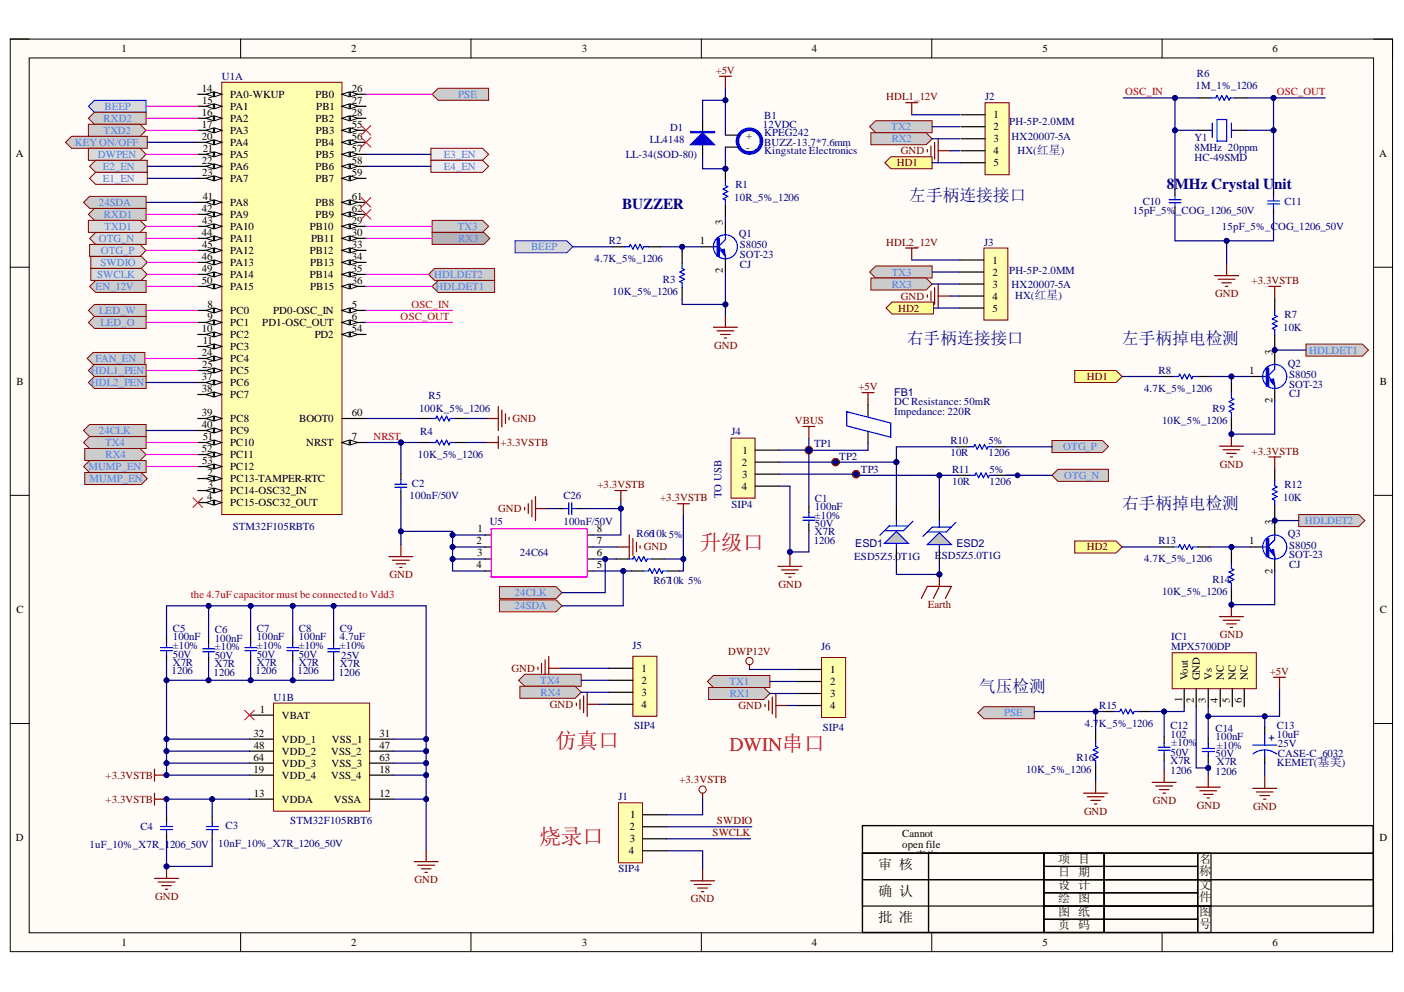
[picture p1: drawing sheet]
<svg xmlns="http://www.w3.org/2000/svg" width="297mm" height="210mm" viewBox="0 0 297 210" stroke-linecap="round" stroke-linejoin="round" font-family="sans-serif">
<defs><g id="words">
<g font-size="4.6" fill="#f00">
<text x="148" y="116.5">升级口</text>
<text x="117.4" y="158.3">仿真口</text>
<text x="114.1" y="178.7">烧录口</text>
</g>
<text font-size="4.1" fill="#f00" x="154.3" y="158.8">DWIN串口</text>
<g font-size="3.6" fill="#000080">
<text x="192.4" y="42.4">左手柄连接接口</text>
<text x="191.9" y="72.7">右手柄连接接口</text>
<text x="237.4" y="72.7">左手柄掉电检测</text>
<text x="237.4" y="107.8">右手柄掉电检测</text>
<text x="207.2" y="146.4">气压检测</text>
</g>
<g font-size="3.2" fill="#000080">
<text x="246.9" y="40.1">8MHz Crystal U</text>
<text x="269.6" y="40.1">nit</text>
<text x="131.6" y="44.1">BUZZER</text>
</g>
<g font-size="3">
<text x="185.8" y="183.9">审 核</text>
<text x="185.8" y="189.6">确 认</text>
<text x="185.8" y="195.2">批 准</text>
</g>
<g font-size="2.5">
<text x="223.8" y="182.6">项 目</text>
<text x="223.8" y="185.4">日 期</text>
<text x="253.7" y="182.6">名</text>
<text x="253.7" y="185.1">称</text>
<text x="223.8" y="188.2">设 计</text>
<text x="223.8" y="190.9">绘 图</text>
<text x="253.7" y="188.2">文</text>
<text x="253.7" y="190.7">件</text>
<text x="223.8" y="193.7">图 纸</text>
<text x="223.8" y="196.5">页 码</text>
<text x="253.7" y="193.7">图</text>
<text x="253.7" y="196.3">号</text>
</g>
<g font-size="2.3">
<text x="25.7" y="11">1</text>
<text x="74.3" y="11">2</text>
<text x="123.1" y="11">3</text>
<text x="171.7" y="11">4</text>
<text x="220.5" y="11">5</text>
<text x="269.2" y="11">6</text>
<text x="42.7" y="19.4">14</text>
<text x="42.8" y="22">15</text>
<text x="48.7" y="20.7">PA0-WKUP</text>
<text x="48.7" y="23.2">PA1</text>
<text x="66.7" y="20.7">PB0</text>
<text x="66.9" y="23.2">PB1</text>
<text x="74.4" y="19.4">26</text>
<text x="74.4" y="22">27</text>
<text x="42.7" y="24.5">16</text>
<text x="42.7" y="27">17</text>
<text x="42.7" y="29.6">20</text>
<text x="48.7" y="25.8">PA2</text>
<text x="48.7" y="28.3">PA3</text>
<text x="66.7" y="25.8">PB2</text>
<text x="66.8" y="28.3">PB3</text>
<text x="74.4" y="24.5">28</text>
<text x="74.4" y="27">55</text>
<text x="74.4" y="29.6">56</text>
<text x="157.9" y="29.3">+</text>
<text x="210.2" y="25">1</text>
<text x="210.2" y="27.6">2</text>
<text x="3.4" y="33.1">A</text>
<text x="42.7" y="34.7">22</text>
<text x="42.9" y="32.1">21</text>
<text x="48.7" y="30.9">PA4</text>
<text x="48.7" y="33.4">PA5</text>
<text x="48.7" y="35.9">PA6</text>
<text x="66.7" y="30.9">PB4</text>
<text x="66.7" y="35.9">PB6</text>
<text x="66.8" y="33.4">PB5</text>
<text x="74.4" y="32.1">57</text>
<text x="74.4" y="34.7">58</text>
<text x="157.9" y="31.9">-</text>
<text x="210.2" y="30.1">3</text>
<text x="210.2" y="32.6">4</text>
<text x="210.2" y="35.2">5</text>
<text x="291.8" y="33.1">A</text>
<text x="42.8" y="37.2">23</text>
<text x="48.7" y="38.5">PA7</text>
<text x="66.7" y="38.5">PB7</text>
<text x="74.4" y="37.2">59</text>
<text x="42.7" y="44.8">42</text>
<text x="42.8" y="47.3">43</text>
<text x="42.9" y="42.3">41</text>
<text x="48.7" y="43.5">PA8</text>
<text x="48.7" y="46.1">PA9</text>
<text x="66.7" y="43.5">PB8</text>
<text x="66.7" y="46.1">PB9</text>
<text x="74.4" y="47.3">29</text>
<text x="74.4" y="42.3">61</text>
<text x="74.4" y="44.8">62</text>
<text x="153" y="47.7" transform="rotate(-90 153 47.7)">3</text>
<text x="42.7" y="50">44</text>
<text x="42.8" y="52.5">45</text>
<text x="48.7" y="48.6">PA10</text>
<text x="48.7" y="51.2">PA11</text>
<text x="48.7" y="53.8">PA12</text>
<text x="65.6" y="48.6">PB10</text>
<text x="65.6" y="53.8">PB12</text>
<text x="65.8" y="51.2">PB11</text>
<text x="74.4" y="50">30</text>
<text x="74.4" y="52.5">33</text>
<text x="148" y="51.7">1</text>
<text x="42.7" y="55">46</text>
<text x="42.7" y="57.6">49</text>
<text x="48.7" y="56.3">PA13</text>
<text x="48.7" y="58.8">PA14</text>
<text x="65.6" y="58.8">PB14</text>
<text x="65.6" y="56.3">PB13</text>
<text x="74.4" y="55">34</text>
<text x="74.4" y="57.6">35</text>
<text x="153" y="57.8" transform="rotate(-90 153 57.8)">2</text>
<text x="210" y="55.8">1</text>
<text x="210" y="58.3">2</text>
<text x="42.7" y="60.1">50</text>
<text x="43.9" y="65.2">8</text>
<text x="48.7" y="61.4">PA15</text>
<text x="65.6" y="61.4">PB15</text>
<text x="74.4" y="60.1">36</text>
<text x="74.4" y="65.2">5</text>
<text x="210" y="60.9">3</text>
<text x="210" y="63.4">4</text>
<text x="210" y="65.9">5</text>
<text x="42.7" y="70.2">10</text>
<text x="43.9" y="67.7">9</text>
<text x="48.7" y="66.4">PC0</text>
<text x="48.7" y="69">PC1</text>
<text x="48.7" y="71.5">PC2</text>
<text x="55.5" y="69">PD1-OSC_OUT</text>
<text x="57.8" y="66.4">PD0-OSC_IN</text>
<text x="66.6" y="71.5">PD2</text>
<text x="74.4" y="67.7">6</text>
<text x="74.4" y="70.2">54</text>
<text x="42.7" y="75.3">24</text>
<text x="42.8" y="77.8">25</text>
<text x="42.9" y="72.8">11</text>
<text x="48.7" y="74">PC3</text>
<text x="48.7" y="76.6">PC4</text>
<text x="269.2" y="75.1" transform="rotate(-90 269.2 75.1)">3</text>
<text x="3.5" y="81.4">B</text>
<text x="42.7" y="80.4">37</text>
<text x="42.7" y="82.9">38</text>
<text x="48.7" y="79.1">PC5</text>
<text x="48.7" y="81.7">PC6</text>
<text x="264.3" y="79.1">1</text>
<text x="291.9" y="81.4">B</text>
<text x="42.7" y="88">39</text>
<text x="48.7" y="84.2">PC7</text>
<text x="48.7" y="89.3">PC8</text>
<text x="63.3" y="89.3">BOOT0</text>
<text x="74.4" y="88">60</text>
<text x="269.2" y="85.3" transform="rotate(-90 269.2 85.3)">2</text>
<text x="42.7" y="90.5">40</text>
<text x="42.7" y="95.7">52</text>
<text x="42.9" y="93.1">51</text>
<text x="48.7" y="91.8">PC9</text>
<text x="48.7" y="94.4">PC10</text>
<text x="64.8" y="94.4">NRST</text>
<text x="74.4" y="93.1">7</text>
<text x="42.8" y="98.2">53</text>
<text x="43.9" y="100.8">2</text>
<text x="48.7" y="97">PC11</text>
<text x="48.7" y="99.5">PC12</text>
<text x="156.9" y="98.6">2</text>
<text x="157" y="101.1">3</text>
<text x="157.1" y="96">1</text>
<text x="43.8" y="105.8">4</text>
<text x="44" y="103.3">3</text>
<text x="48.7" y="102">PC13-TAMPER-RTC</text>
<text x="48.7" y="104.6">PC14-OSC32_IN</text>
<text x="48.7" y="107.1">PC15-OSC32_OUT</text>
<text x="156.9" y="103.6">4</text>
<text x="101" y="112.7">1</text>
<text x="126.3" y="112.7">8</text>
<text x="269.2" y="111.2" transform="rotate(-90 269.2 111.2)">3</text>
<text x="100.8" y="115.2">2</text>
<text x="100.9" y="117.7">3</text>
<text x="126.3" y="117.7">6</text>
<text x="126.3" y="115.2">7</text>
<text x="264.3" y="115.2">1</text>
<text x="100.8" y="120.3">4</text>
<text x="126.3" y="120.3">5</text>
<text x="269.2" y="121.4" transform="rotate(-90 269.2 121.4)">2</text>
<text x="3.5" y="129.7">C</text>
<text x="291.9" y="129.7">C</text>
<text x="135.7" y="142.2">1</text>
<text x="175.6" y="142.4">1</text>
<text x="251.3" y="144" transform="rotate(-90 251.3 144)">Vout</text>
<text x="253.9" y="144" transform="rotate(-90 253.9 144)">GND</text>
<text x="256.4" y="144" transform="rotate(-90 256.4 144)">Vs</text>
<text x="259" y="144" transform="rotate(-90 259 144)">NC</text>
<text x="261.5" y="144" transform="rotate(-90 261.5 144)">NC</text>
<text x="264" y="144" transform="rotate(-90 264 144)">NC</text>
<text x="135.7" y="144.7">2</text>
<text x="135.7" y="147.2">3</text>
<text x="135.7" y="149.8">4</text>
<text x="175.6" y="145">2</text>
<text x="175.6" y="147.5">3</text>
<text x="250.1" y="148.6" transform="rotate(-90 250.1 148.6)">1</text>
<text x="252.6" y="148.8" transform="rotate(-90 252.6 148.8)">2</text>
<text x="255.1" y="148.7" transform="rotate(-90 255.1 148.7)">3</text>
<text x="257.7" y="148.9" transform="rotate(-90 257.7 148.9)">4</text>
<text x="260.2" y="148.8" transform="rotate(-90 260.2 148.8)">5</text>
<text x="262.8" y="148.9" transform="rotate(-90 262.8 148.9)">6</text>
<text x="53.6" y="155.9">32</text>
<text x="55" y="150.8">1</text>
<text x="59.6" y="152.1">VBAT</text>
<text x="80.3" y="155.9">31</text>
<text x="175.6" y="150">4</text>
<text x="53.6" y="160.9">64</text>
<text x="53.7" y="158.4">48</text>
<text x="59.6" y="157.1">VDD_1</text>
<text x="59.6" y="159.7">VDD_2</text>
<text x="70" y="159.7">VSS_2</text>
<text x="70.2" y="157.1">VSS_1</text>
<text x="80.3" y="158.4">47</text>
<text x="80.3" y="160.9">63</text>
<text x="53.6" y="163.5">19</text>
<text x="59.6" y="164.7">VDD_4</text>
<text x="59.6" y="162.2">VDD_3</text>
<text x="70" y="164.7">VSS_4</text>
<text x="70.1" y="162.2">VSS_3</text>
<text x="80.3" y="163.5">18</text>
<text x="53.7" y="168.5">13</text>
<text x="59.6" y="169.8">VDDA</text>
<text x="70.6" y="169.8">VSSA</text>
<text x="80.3" y="168.5">12</text>
<text x="133.3" y="173.1">1</text>
<text x="3.4" y="177.9">D</text>
<text x="133.2" y="175.6">2</text>
<text x="133.2" y="178.2">3</text>
<text x="190.9" y="177">Cannot</text>
<text x="190.9" y="179.5">open file</text>
<text x="291.9" y="177.9">D</text>
<text x="133.1" y="180.8">4</text>
<text x="190.9" y="182.1">E:\索迦\S</text>
<text x="190.9" y="184.6">OG-LOGO.</text>
<text x="190.9" y="187.1">png. File</text>
<text x="190.9" y="189.7">does n</text>
<text x="196.8" y="189.7">ot</text>
<text x="190.9" y="192.2">exist.</text>
<text x="25.7" y="200.1">1</text>
<text x="74.3" y="200.1">2</text>
<text x="123.1" y="200.1">3</text>
<text x="171.7" y="200.1">4</text>
<text x="220.5" y="200.1">5</text>
<text x="269.2" y="200.1">6</text>
</g>
<g font-size="2.3" fill="#000080">
<text x="47" y="16.9">U1A</text>
<text x="253.2" y="16.4">R6</text>
<text x="208.4" y="21.2">J2</text>
<text x="252.9" y="18.9">1M_1%_1206</text>
<text x="141.8" y="27.8">D1</text>
<text x="161.4" y="27">12VDC</text>
<text x="161.7" y="28.8">KPEG242</text>
<text x="161.7" y="25.3">B1</text>
<text x="213.5" y="26.5">PH-5P-2.0MM</text>
<text x="214" y="29.6">HX20007-5A</text>
<text x="252.7" y="29.8">Y1</text>
<text x="132.4" y="33.4">LL-34(SOD-80)</text>
<text x="137.5" y="30.3">LL4148</text>
<text x="161.7" y="32.6">Kingstate Electronics</text>
<text x="161.7" y="30.9">BUZZ-13.7*7.6mm</text>
<text x="215.3" y="32.5">HX(红星)</text>
<text x="252.7" y="34.1">HC-49SMD</text>
<text x="252.7" y="31.9">8MHz 20ppm</text>
<text x="155.6" y="39.7">R1</text>
<text x="155.3" y="42.5">10R_5%_1206</text>
<text x="239.7" y="45.3">15pF_5%</text>
<text x="241.8" y="43.3">C10</text>
<text x="248.8" y="45.3">_COG_1206_50V</text>
<text x="271.7" y="43.3">C11</text>
<text x="128.8" y="51.7">R2</text>
<text x="156.3" y="50.2">Q1</text>
<text x="156.5" y="52.6">S8050</text>
<text x="208.2" y="52">J3</text>
<text x="258.5" y="48.6">15pF_5%_COG_1206_50V</text>
<text x="125.8" y="55.5">4.7K_5%_1206</text>
<text x="140.3" y="59.8">R3</text>
<text x="156.5" y="56.6">CJ</text>
<text x="156.5" y="54.6">SOT-23</text>
<text x="213.5" y="58.1">PH-5P-2.0MM</text>
<text x="129.6" y="62.4">10K_5%_1206</text>
<text x="214" y="60.9">HX20007-5A</text>
<text x="214.8" y="63.3">HX(红星)</text>
<text x="271.5" y="70">10K</text>
<text x="271.7" y="67.2">R7</text>
<text x="272.5" y="77.6">Q2</text>
<text x="189.2" y="83.8">FB1</text>
<text x="242" y="82.9">4.7K_5%_1206</text>
<text x="245.1" y="79.1">R8</text>
<text x="272.7" y="82.1">SOT-23</text>
<text x="272.7" y="80">S8050</text>
<text x="88.7" y="87.2">100K_5%_1206</text>
<text x="90.7" y="84.4">R5</text>
<text x="189.2" y="85.7">DC Resistance: 50mR</text>
<text x="189.2" y="87.7">Impedance: 220R</text>
<text x="245.8" y="89.8">10K_5%_1206</text>
<text x="256.5" y="87.2">R9</text>
<text x="272.7" y="84">CJ</text>
<text x="88.9" y="92">R4</text>
<text x="154.7" y="92.1">J4</text>
<text x="172.2" y="94.5">TP1</text>
<text x="201.1" y="94">R10</text>
<text x="209.1" y="94">5%</text>
<text x="88.4" y="97">10K_5%_1206</text>
<text x="177.6" y="97.3">TP2</text>
<text x="182.1" y="100.1">TP3</text>
<text x="201.1" y="96.5">10R</text>
<text x="201.4" y="100.1">R11</text>
<text x="209.1" y="96.5">1206</text>
<text x="209.4" y="100.1">5%</text>
<text x="86.6" y="105.6">100nF/50V</text>
<text x="87.1" y="103">C2</text>
<text x="119.2" y="105.6">C26</text>
<text x="152.6" y="105.4" transform="rotate(-90 152.6 105.4)">TO USB</text>
<text x="154.7" y="107.4">SIP4</text>
<text x="172.4" y="107.9">100nF</text>
<text x="172.4" y="106.2">C1</text>
<text x="201.4" y="102.5">10R</text>
<text x="209.4" y="102.5">1206</text>
<text x="271.5" y="106.1">10K</text>
<text x="271.7" y="103.3">R12</text>
<text x="49.2" y="112.2">STM32F105RBT6</text>
<text x="103.6" y="111.2">U5</text>
<text x="119.2" y="111.2">100nF/50V</text>
<text x="134.7" y="113.7">R6610k5%</text>
<text x="172.4" y="111.5">50V</text>
<text x="172.4" y="109.7">±10%</text>
<text x="172.4" y="113.3">X7R</text>
<text x="272.5" y="113.7">Q3</text>
<text x="110" y="117.7">24C64</text>
<text x="172.2" y="115">1206</text>
<text x="180.7" y="118.6">ESD5Z5.0T1G</text>
<text x="181" y="115.8">ESD1</text>
<text x="197.8" y="118.3">E</text>
<text x="199.2" y="118.3">SD5Z5.0T1G</text>
<text x="202.4" y="115.8">ESD2</text>
<text x="242" y="119">4.7K_5%_1206</text>
<text x="245.1" y="115.2">R13</text>
<text x="272.7" y="118.2">SOT-23</text>
<text x="272.7" y="116.1">S8050</text>
<text x="138.2" y="123.6">R6710k 5%</text>
<text x="245.8" y="125.9">10K_5%_1206</text>
<text x="256.5" y="123.3">R14</text>
<text x="272.7" y="120.1">CJ</text>
<text x="36.5" y="135.5">100nF</text>
<text x="36.5" y="137.4">±10%</text>
<text x="36.5" y="133.7">C5</text>
<text x="45.4" y="135.8">100nF</text>
<text x="45.4" y="137.6">±10%</text>
<text x="45.4" y="134">C6</text>
<text x="54.3" y="135.5">100nF</text>
<text x="54.3" y="137.4">±10%</text>
<text x="54.3" y="133.7">C7</text>
<text x="63.2" y="135.5">100nF</text>
<text x="63.2" y="137.4">±10%</text>
<text x="63.2" y="133.7">C8</text>
<text x="71.9" y="135.5">4.7uF</text>
<text x="71.9" y="137.4">±10%</text>
<text x="71.9" y="133.7">C9</text>
<text x="133.8" y="137.4">J5</text>
<text x="173.8" y="137.6">J6</text>
<text x="247.8" y="135.5">IC1</text>
<text x="247.8" y="137.6">MPX5700DP</text>
<text x="36.3" y="142.7">1206</text>
<text x="36.5" y="139.1">50V</text>
<text x="36.5" y="140.9">X7R</text>
<text x="45.2" y="142.9">1206</text>
<text x="45.4" y="139.4">50V</text>
<text x="45.4" y="141.2">X7R</text>
<text x="54.1" y="142.7">1206</text>
<text x="54.3" y="139.1">50V</text>
<text x="54.3" y="140.9">X7R</text>
<text x="62.9" y="142.7">1206</text>
<text x="63.2" y="139.1">50V</text>
<text x="63.2" y="140.9">X7R</text>
<text x="71.7" y="142.9">1206</text>
<text x="71.9" y="141.2">X7R</text>
<text x="72.2" y="139.4">25V</text>
<text x="57.9" y="148.3">U1B</text>
<text x="134.2" y="154.3">SIP4</text>
<text x="174.1" y="154.6">SIP4</text>
<text x="229.5" y="153.8">4.7</text>
<text x="232.5" y="153.8">K_5%_1206</text>
<text x="232.6" y="150">R15</text>
<text x="247.6" y="154.3">C12</text>
<text x="257.2" y="154.9">C14</text>
<text x="270.1" y="154.3">C13</text>
<text x="227.7" y="160.9">R16</text>
<text x="247.6" y="156.1">102</text>
<text x="247.6" y="159.9">50V</text>
<text x="247.6" y="161.7">X7R</text>
<text x="247.9" y="157.9">±10%</text>
<text x="257.2" y="156.6">100nF</text>
<text x="257.2" y="160.2">50V</text>
<text x="257.4" y="158.4">±10%</text>
<text x="257.4" y="162">X7R</text>
<text x="268.3" y="156.9">+</text>
<text x="270.1" y="156.1">10uF</text>
<text x="270.4" y="160.2">CASE-C_6032</text>
<text x="270.4" y="158.2">25V</text>
<text x="217.1" y="163.5">10K_5%_1206</text>
<text x="247.6" y="163.7">1206</text>
<text x="257.2" y="164">1206</text>
<text x="270.1" y="162.1">KEMET(基美)</text>
<text x="130.9" y="169.3">J1</text>
<text x="18.9" y="179.5">1uF_10%_X7R_1206_50V</text>
<text x="29.7" y="175.6">C4</text>
<text x="46.2" y="179.3">10nF_10%_X7R_1206_50V</text>
<text x="47.7" y="175.4">C3</text>
<text x="61.4" y="174.4">STM32F105RBT6</text>
<text x="130.9" y="184.6">SIP4</text>
</g>
<g font-size="2.3" fill="#800000">
<text x="151.4" y="15.6">+5V</text>
<text x="187.5" y="21.2">HDL1_12V</text>
<text x="189.8" y="35.2">HD1</text>
<text x="190.6" y="32.6">GND</text>
<text x="187.5" y="52">HDL2_12V</text>
<text x="190" y="65.9">HD2</text>
<text x="190.6" y="63.4">GND</text>
<text x="257.1" y="62.9">GND</text>
<text x="264.8" y="60.1">+3.3VSTB</text>
<text x="151.1" y="73.8">GND</text>
<text x="181.6" y="82.5">+5V</text>
<text x="229.9" y="80.4">HD1</text>
<text x="108.5" y="89.3">GND</text>
<text x="168.2" y="89.7">VBUS</text>
<text x="105.9" y="94.4">+3.3VSTB</text>
<text x="258.1" y="99">GND</text>
<text x="264.8" y="96.2">+3.3VSTB</text>
<text x="126.4" y="103.3">+3.3VSTB</text>
<text x="139.7" y="106.1">+3.3VSTB</text>
<text x="105.4" y="108.4">GND</text>
<text x="136.2" y="116.5">GND</text>
<text x="229.9" y="116.5">HD2</text>
<text x="82.4" y="122.3">GND</text>
<text x="164.7" y="124.4">GND</text>
<text x="196.3" y="128.7">Earth</text>
<text x="258.1" y="135">GND</text>
<text x="108.2" y="142.2">GND</text>
<text x="154.1" y="138.6">DWP12V</text>
<text x="268.7" y="142.8">+5V</text>
<text x="116.3" y="149.8">GND</text>
<text x="156.3" y="150">GND</text>
<text x="22.3" y="164.7">+3.3VSTB</text>
<text x="143.7" y="165.8">+3.3VSTB</text>
<text x="22.3" y="169.8">+3.3VSTB</text>
<text x="229.3" y="172.4">GND</text>
<text x="243.9" y="170.1">GND</text>
<text x="253.2" y="171.1">GND</text>
<text x="265.1" y="171.3">GND</text>
<text x="150.8" y="176.9">SWCLK</text>
<text x="151.7" y="174.4">SWDIO</text>
<text x="32.8" y="190.4">GND</text>
<text x="87.7" y="186.9">GND</text>
<text x="146.2" y="190.9">GND</text>
</g>
<g font-size="2.3" fill="#4a86e8">
<text x="22.1" y="23.2">BEEP</text>
<text x="96.9" y="20.7">PSE</text>
<text x="21.9" y="25.8">RXD2</text>
<text x="21.9" y="28.3">TXD2</text>
<text x="188.6" y="27.6">TX2</text>
<text x="15.8" y="30.9">KEYON/OFF</text>
<text x="20.7" y="33.4">DWPEN</text>
<text x="21.7" y="35.9">E2_EN</text>
<text x="93.9" y="33.4">E3_EN</text>
<text x="93.9" y="35.9">E4_EN</text>
<text x="188.7" y="30.1">RX2</text>
<text x="21.7" y="38.5">E1_EN</text>
<text x="20.9" y="43.5">24SDA</text>
<text x="22" y="46.1">RXD1</text>
<text x="20.9" y="51.2">OTG_N</text>
<text x="21.3" y="53.8">OTG_P</text>
<text x="22.1" y="48.6">TXD1</text>
<text x="96.9" y="48.6">TX3</text>
<text x="96.9" y="51.2">RX3</text>
<text x="112.3" y="53">BEEP</text>
<text x="20.6" y="58.8">SWCLK</text>
<text x="21.2" y="56.3">SWDIO</text>
<text x="91.9" y="58.8">HDLDET2</text>
<text x="188.7" y="58.3">TX3</text>
<text x="20.2" y="61.4">EN_12V</text>
<text x="92.1" y="61.4">HDLDET1</text>
<text x="188.7" y="60.9">RX3</text>
<text x="21" y="66.4">LED_W</text>
<text x="21.2" y="69">LED_O</text>
<text x="20.2" y="76.6">FAN_EN</text>
<text x="277" y="74.8">HDLDET1</text>
<text x="19.2" y="79.1">HDL1_PEN</text>
<text x="19.2" y="81.7">HDL2_PEN</text>
<text x="20.9" y="91.8">24CLK</text>
<text x="22.2" y="94.4">TX4</text>
<text x="224.9" y="95.3">OTG_P</text>
<text x="18.7" y="99.5">MUMP_EN</text>
<text x="22.3" y="97">RX4</text>
<text x="225.1" y="101.3">OTG_N</text>
<text x="18.9" y="102">MUMP_EN</text>
<text x="276" y="110.9">HDLDET2</text>
<text x="108.9" y="128.9">24SDA</text>
<text x="108.9" y="126.1">24CLK</text>
<text x="114.3" y="144.7">TX4</text>
<text x="114.4" y="147.2">RX4</text>
<text x="154.3" y="145">TX1</text>
<text x="154.4" y="147.5">RX1</text>
<text x="212.4" y="151.6">PSE</text>
</g>
<g font-size="2.3" fill="#f00">
<text x="238.1" y="20.2">OSC_IN</text>
<text x="270.1" y="20.2">OSC_OUT</text>
<text x="87.1" y="65.2">OSC_IN</text>
<text x="84.8" y="67.7">OSC_OUT</text>
<text x="79" y="93.1">NRST</text>
<text x="40.4" y="126.6">the 4.7uF capacitor must be connected to Vdd3</text>
</g>
</g></defs>
<path d="M2.2 8.3h292.4v193.1h-292.4z" fill-rule="evenodd" fill="#fffcf8"/>
<path d="M2.2 8.3h292.4v193.1h-292.4z" fill="none" stroke="#000" stroke-width=".21"/>
<path d="M6.2 12.3h284.4v185.1h-284.4z" fill-rule="evenodd" fill="#fffcf8"/>
<g fill="none" stroke="#000" stroke-width=".21">
<path d="M2.2 8.3h4M6.2 12.3h284.4v185.1h-284.4zM50.9 8.3v4M99.6 8.3v4M148.4 8.3v4M197.1 8.3v4M245.9 8.3v4M290.6 8.3h4v4M2.2 56.5h4M290.6 56.5h4M2.2 104.8h4M290.6 104.8h4"/>
<path d="M2.2 153.1h4M290.6 153.1h4M50.9 197.4v4M99.6 197.4v4M148.4 197.4v4M197.1 197.4v4M245.9 197.4v4M294.6 197.4v4"/>
</g>
<g fill="none" stroke="#000" stroke-width=".25">
<path d="M182.5 174.7h108v22.6h-108zM182.5 174.7h108v5.8h-108zM182.5 180.5h13.9v16.8h-13.9zM182.5 180.5h108v5.6h-108zM182.5 186.1h108v5.6h-108zM196.4 180.5h24.5v16.8h-24.5zM220.9 180.5h12.7v16.8h-12.7zM220.9 194.5h12.7v2.8h-12.7zM220.9 191.7h12.7v2.8h-12.7zM220.9 188.9h12.7v2.8h-12.7zM220.9 186.1h12.7v2.8h-12.7zM220.9 183.3h12.7v2.8h-12.7z"/>
<path d="M220.9 180.5h12.7v2.8h-12.7zM233.6 183.3h19.8v2.8h-19.8zM233.6 180.5h19.8v2.8h-19.8zM233.6 186.1h19.8v2.8h-19.8zM233.6 191.7h19.8v2.8h-19.8zM233.6 194.5h19.8v2.8h-19.8zM233.6 188.9h19.8v2.8h-19.8zM253.4 180.5h2.8v5.6h-2.8zM253.4 186.1h2.8v5.6h-2.8zM253.4 191.7h2.8v5.6h-2.8z"/>
</g>
<path d="M46.9 17.4h25.5v91.5h-25.5z" fill-rule="evenodd" fill="#ffffb0"/>
<path d="M46.9 17.4h25.5v91.5h-25.5z" fill="none" stroke="#800000" stroke-width=".21"/>
<path d="M41.8 20h5.1" fill="none" stroke="#000" stroke-width=".25"/>
<path d="M45.4 19.4l1.5 .6-1.5 .5z" fill="#f8fcff"/>
<path d="M45.4 19.4l1.5 .6-1.5 .5z" fill="none" stroke="#000" stroke-width=".21"/>
<path d="M43.6 20l1.5-.6v1.1z" fill="#f8fcff"/>
<path d="M43.6 20l1.5-.6v1.1z" fill="none" stroke="#000" stroke-width=".21"/>
<path d="M41.8 22.5h5.1" fill="none" stroke="#000" stroke-width=".25"/>
<path d="M45.4 22l1.5 .5-1.5 .5z" fill="#f8fcff"/>
<path d="M45.4 22l1.5 .5-1.5 .5z" fill="none" stroke="#000" stroke-width=".21"/>
<path d="M43.6 22.5l1.5-.5v1z" fill="#f8fcff"/>
<path d="M43.6 22.5l1.5-.5v1z" fill="none" stroke="#000" stroke-width=".21"/>
<path d="M41.8 25h5.1" fill="none" stroke="#000" stroke-width=".25"/>
<path d="M45.4 24.5l1.5 .5-1.5 .5z" fill="#f8fcff"/>
<path d="M45.4 24.5l1.5 .5-1.5 .5z" fill="none" stroke="#000" stroke-width=".21"/>
<path d="M43.6 25l1.5-.5v1z" fill="#f8fcff"/>
<path d="M43.6 25l1.5-.5v1z" fill="none" stroke="#000" stroke-width=".21"/>
<path d="M41.8 27.6h5.1" fill="none" stroke="#000" stroke-width=".25"/>
<path d="M45.4 27.1l1.5 .5-1.5 .5z" fill="#f8fcff"/>
<path d="M45.4 27.1l1.5 .5-1.5 .5z" fill="none" stroke="#000" stroke-width=".21"/>
<path d="M43.6 27.6l1.5-.5v1z" fill="#f8fcff"/>
<path d="M43.6 27.6l1.5-.5v1z" fill="none" stroke="#000" stroke-width=".21"/>
<path d="M41.8 30.1h5.1" fill="none" stroke="#000" stroke-width=".25"/>
<path d="M45.4 29.6l1.5 .5-1.5 .5z" fill="#f8fcff"/>
<path d="M45.4 29.6l1.5 .5-1.5 .5z" fill="none" stroke="#000" stroke-width=".21"/>
<path d="M43.6 30.1l1.5-.5v1z" fill="#f8fcff"/>
<path d="M43.6 30.1l1.5-.5v1z" fill="none" stroke="#000" stroke-width=".21"/>
<path d="M41.8 32.7h5.1" fill="none" stroke="#000" stroke-width=".25"/>
<path d="M45.4 32.1l1.5 .6-1.5 .5z" fill="#f8fcff"/>
<path d="M45.4 32.1l1.5 .6-1.5 .5z" fill="none" stroke="#000" stroke-width=".21"/>
<path d="M43.6 32.7l1.5-.6v1.1z" fill="#f8fcff"/>
<path d="M43.6 32.7l1.5-.6v1.1z" fill="none" stroke="#000" stroke-width=".21"/>
<path d="M41.8 35.2h5.1" fill="none" stroke="#000" stroke-width=".25"/>
<path d="M45.4 34.7l1.5 .5-1.5 .5z" fill="#f8fcff"/>
<path d="M45.4 34.7l1.5 .5-1.5 .5z" fill="none" stroke="#000" stroke-width=".21"/>
<path d="M43.6 35.2l1.5-.5v1z" fill="#f8fcff"/>
<path d="M43.6 35.2l1.5-.5v1z" fill="none" stroke="#000" stroke-width=".21"/>
<path d="M41.8 37.7h5.1" fill="none" stroke="#000" stroke-width=".25"/>
<path d="M45.4 37.2l1.5 .5-1.5 .5z" fill="#f8fcff"/>
<path d="M45.4 37.2l1.5 .5-1.5 .5z" fill="none" stroke="#000" stroke-width=".21"/>
<path d="M43.6 37.7l1.5-.5v1z" fill="#f8fcff"/>
<path d="M43.6 37.7l1.5-.5v1z" fill="none" stroke="#000" stroke-width=".21"/>
<path d="M72.4 20h5" fill="none" stroke="#000" stroke-width=".25"/>
<path d="M72.4 20l1.5-.6v1.1z" fill="#f8fcff"/>
<path d="M72.4 20l1.5-.6v1.1z" fill="none" stroke="#000" stroke-width=".21"/>
<path d="M74.1 19.4l1.6 .6-1.6 .5z" fill="#f8fcff"/>
<path d="M74.1 19.4l1.6 .6-1.6 .5z" fill="none" stroke="#000" stroke-width=".21"/>
<path d="M72.4 22.5h5" fill="none" stroke="#000" stroke-width=".25"/>
<path d="M72.4 22.5l1.5-.5v1z" fill="#f8fcff"/>
<path d="M72.4 22.5l1.5-.5v1z" fill="none" stroke="#000" stroke-width=".21"/>
<path d="M74.1 22l1.6 .5-1.6 .5z" fill="#f8fcff"/>
<path d="M74.1 22l1.6 .5-1.6 .5z" fill="none" stroke="#000" stroke-width=".21"/>
<path d="M72.4 25h5" fill="none" stroke="#000" stroke-width=".25"/>
<path d="M72.4 25l1.5-.5v1z" fill="#f8fcff"/>
<path d="M72.4 25l1.5-.5v1z" fill="none" stroke="#000" stroke-width=".21"/>
<path d="M74.1 24.5l1.6 .5-1.6 .5z" fill="#f8fcff"/>
<path d="M74.1 24.5l1.6 .5-1.6 .5z" fill="none" stroke="#000" stroke-width=".21"/>
<path d="M72.4 47.9h5" fill="none" stroke="#000" stroke-width=".25"/>
<path d="M72.4 47.9l1.5-.5v1z" fill="#f8fcff"/>
<path d="M72.4 47.9l1.5-.5v1z" fill="none" stroke="#000" stroke-width=".21"/>
<path d="M74.1 47.4l1.6 .5-1.6 .5z" fill="#f8fcff"/>
<path d="M74.1 47.4l1.6 .5-1.6 .5z" fill="none" stroke="#000" stroke-width=".21"/>
<path d="M72.4 50.4h5" fill="none" stroke="#000" stroke-width=".25"/>
<path d="M72.4 50.4l1.5-.5v1.1z" fill="#f8fcff"/>
<path d="M72.4 50.4l1.5-.5v1.1z" fill="none" stroke="#000" stroke-width=".21"/>
<path d="M74.1 49.9l1.6 .5-1.6 .6z" fill="#f8fcff"/>
<path d="M74.1 49.9l1.6 .5-1.6 .6z" fill="none" stroke="#000" stroke-width=".21"/>
<path d="M72.4 53h5" fill="none" stroke="#000" stroke-width=".25"/>
<path d="M72.4 53l1.5-.5v1z" fill="#f8fcff"/>
<path d="M72.4 53l1.5-.5v1z" fill="none" stroke="#000" stroke-width=".21"/>
<path d="M74.1 52.5l1.6 .5-1.6 .5z" fill="#f8fcff"/>
<path d="M74.1 52.5l1.6 .5-1.6 .5z" fill="none" stroke="#000" stroke-width=".21"/>
<path d="M72.4 55.5h5" fill="none" stroke="#000" stroke-width=".25"/>
<path d="M72.4 55.5l1.5-.5v1z" fill="#f8fcff"/>
<path d="M72.4 55.5l1.5-.5v1z" fill="none" stroke="#000" stroke-width=".21"/>
<path d="M74.1 55l1.6 .5-1.6 .5z" fill="#f8fcff"/>
<path d="M74.1 55l1.6 .5-1.6 .5z" fill="none" stroke="#000" stroke-width=".21"/>
<path d="M72.4 58.1h5" fill="none" stroke="#000" stroke-width=".25"/>
<path d="M72.4 58.1l1.5-.5v1z" fill="#f8fcff"/>
<path d="M72.4 58.1l1.5-.5v1z" fill="none" stroke="#000" stroke-width=".21"/>
<path d="M74.1 57.6l1.6 .5-1.6 .5z" fill="#f8fcff"/>
<path d="M74.1 57.6l1.6 .5-1.6 .5z" fill="none" stroke="#000" stroke-width=".21"/>
<path d="M72.4 60.6h5" fill="none" stroke="#000" stroke-width=".25"/>
<path d="M72.4 60.6l1.5-.5v1z" fill="#f8fcff"/>
<path d="M72.4 60.6l1.5-.5v1z" fill="none" stroke="#000" stroke-width=".21"/>
<path d="M74.1 60.1l1.6 .5-1.6 .5z" fill="#f8fcff"/>
<path d="M74.1 60.1l1.6 .5-1.6 .5z" fill="none" stroke="#000" stroke-width=".21"/>
<path d="M41.8 42.8h5.1" fill="none" stroke="#000" stroke-width=".25"/>
<path d="M45.4 42.3l1.5 .5-1.5 .5z" fill="#f8fcff"/>
<path d="M45.4 42.3l1.5 .5-1.5 .5z" fill="none" stroke="#000" stroke-width=".21"/>
<path d="M43.6 42.8l1.5-.5v1z" fill="#f8fcff"/>
<path d="M43.6 42.8l1.5-.5v1z" fill="none" stroke="#000" stroke-width=".21"/>
<path d="M41.8 45.4h5.1" fill="none" stroke="#000" stroke-width=".25"/>
<path d="M45.4 44.9l1.5 .5-1.5 .5z" fill="#f8fcff"/>
<path d="M45.4 44.9l1.5 .5-1.5 .5z" fill="none" stroke="#000" stroke-width=".21"/>
<path d="M43.6 45.4l1.5-.5v1z" fill="#f8fcff"/>
<path d="M43.6 45.4l1.5-.5v1z" fill="none" stroke="#000" stroke-width=".21"/>
<path d="M41.8 47.9h5.1" fill="none" stroke="#000" stroke-width=".25"/>
<path d="M45.4 47.4l1.5 .5-1.5 .5z" fill="#f8fcff"/>
<path d="M45.4 47.4l1.5 .5-1.5 .5z" fill="none" stroke="#000" stroke-width=".21"/>
<path d="M43.6 47.9l1.5-.5v1z" fill="#f8fcff"/>
<path d="M43.6 47.9l1.5-.5v1z" fill="none" stroke="#000" stroke-width=".21"/>
<path d="M41.8 50.4h5.1" fill="none" stroke="#000" stroke-width=".25"/>
<path d="M45.4 49.9l1.5 .5-1.5 .6z" fill="#f8fcff"/>
<path d="M45.4 49.9l1.5 .5-1.5 .6z" fill="none" stroke="#000" stroke-width=".21"/>
<path d="M43.6 50.4l1.5-.5v1.1z" fill="#f8fcff"/>
<path d="M43.6 50.4l1.5-.5v1.1z" fill="none" stroke="#000" stroke-width=".21"/>
<path d="M41.8 53h5.1" fill="none" stroke="#000" stroke-width=".25"/>
<path d="M45.4 52.5l1.5 .5-1.5 .5z" fill="#f8fcff"/>
<path d="M45.4 52.5l1.5 .5-1.5 .5z" fill="none" stroke="#000" stroke-width=".21"/>
<path d="M43.6 53l1.5-.5v1z" fill="#f8fcff"/>
<path d="M43.6 53l1.5-.5v1z" fill="none" stroke="#000" stroke-width=".21"/>
<path d="M41.8 55.5h5.1" fill="none" stroke="#000" stroke-width=".25"/>
<path d="M45.4 55l1.5 .5-1.5 .5z" fill="#f8fcff"/>
<path d="M45.4 55l1.5 .5-1.5 .5z" fill="none" stroke="#000" stroke-width=".21"/>
<path d="M43.6 55.5l1.5-.5v1z" fill="#f8fcff"/>
<path d="M43.6 55.5l1.5-.5v1z" fill="none" stroke="#000" stroke-width=".21"/>
<path d="M41.8 58.1h5.1" fill="none" stroke="#000" stroke-width=".25"/>
<path d="M45.4 57.6l1.5 .5-1.5 .5z" fill="#f8fcff"/>
<path d="M45.4 57.6l1.5 .5-1.5 .5z" fill="none" stroke="#000" stroke-width=".21"/>
<path d="M43.6 58.1l1.5-.5v1z" fill="#f8fcff"/>
<path d="M43.6 58.1l1.5-.5v1z" fill="none" stroke="#000" stroke-width=".21"/>
<path d="M41.8 60.6h5.1" fill="none" stroke="#000" stroke-width=".25"/>
<path d="M45.4 60.1l1.5 .5-1.5 .5z" fill="#f8fcff"/>
<path d="M45.4 60.1l1.5 .5-1.5 .5z" fill="none" stroke="#000" stroke-width=".21"/>
<path d="M43.6 60.6l1.5-.5v1z" fill="#f8fcff"/>
<path d="M43.6 60.6l1.5-.5v1z" fill="none" stroke="#000" stroke-width=".21"/>
<path d="M72.4 27.6h5" fill="none" stroke="#000" stroke-width=".25"/>
<path d="M72.4 27.6l1.5-.5v1z" fill="#f8fcff"/>
<path d="M72.4 27.6l1.5-.5v1z" fill="none" stroke="#000" stroke-width=".21"/>
<path d="M74.1 27.1l1.6 .5-1.6 .5z" fill="#f8fcff"/>
<path d="M74.1 27.1l1.6 .5-1.6 .5z" fill="none" stroke="#000" stroke-width=".21"/>
<path d="M72.4 30.1h5" fill="none" stroke="#000" stroke-width=".25"/>
<path d="M72.4 30.1l1.5-.5v1z" fill="#f8fcff"/>
<path d="M72.4 30.1l1.5-.5v1z" fill="none" stroke="#000" stroke-width=".21"/>
<path d="M74.1 29.6l1.6 .5-1.6 .5z" fill="#f8fcff"/>
<path d="M74.1 29.6l1.6 .5-1.6 .5z" fill="none" stroke="#000" stroke-width=".21"/>
<path d="M72.4 32.7h5" fill="none" stroke="#000" stroke-width=".25"/>
<path d="M72.4 32.7l1.5-.6v1.1z" fill="#f8fcff"/>
<path d="M72.4 32.7l1.5-.6v1.1z" fill="none" stroke="#000" stroke-width=".21"/>
<path d="M74.1 32.1l1.6 .6-1.6 .5z" fill="#f8fcff"/>
<path d="M74.1 32.1l1.6 .6-1.6 .5z" fill="none" stroke="#000" stroke-width=".21"/>
<path d="M72.4 35.2h5" fill="none" stroke="#000" stroke-width=".25"/>
<path d="M72.4 35.2l1.5-.5v1z" fill="#f8fcff"/>
<path d="M72.4 35.2l1.5-.5v1z" fill="none" stroke="#000" stroke-width=".21"/>
<path d="M74.1 34.7l1.6 .5-1.6 .5z" fill="#f8fcff"/>
<path d="M74.1 34.7l1.6 .5-1.6 .5z" fill="none" stroke="#000" stroke-width=".21"/>
<path d="M72.4 37.7h5" fill="none" stroke="#000" stroke-width=".25"/>
<path d="M72.4 37.7l1.5-.5v1z" fill="#f8fcff"/>
<path d="M72.4 37.7l1.5-.5v1z" fill="none" stroke="#000" stroke-width=".21"/>
<path d="M74.1 37.2l1.6 .5-1.6 .5z" fill="#f8fcff"/>
<path d="M74.1 37.2l1.6 .5-1.6 .5z" fill="none" stroke="#000" stroke-width=".21"/>
<path d="M72.4 42.8h5" fill="none" stroke="#000" stroke-width=".25"/>
<path d="M72.4 42.8l1.5-.5v1z" fill="#f8fcff"/>
<path d="M72.4 42.8l1.5-.5v1z" fill="none" stroke="#000" stroke-width=".21"/>
<path d="M74.1 42.3l1.6 .5-1.6 .5z" fill="#f8fcff"/>
<path d="M74.1 42.3l1.6 .5-1.6 .5z" fill="none" stroke="#000" stroke-width=".21"/>
<path d="M72.4 45.4h5" fill="none" stroke="#000" stroke-width=".25"/>
<path d="M72.4 45.4l1.5-.5v1z" fill="#f8fcff"/>
<path d="M72.4 45.4l1.5-.5v1z" fill="none" stroke="#000" stroke-width=".21"/>
<path d="M74.1 44.9l1.6 .5-1.6 .5z" fill="#f8fcff"/>
<path d="M74.1 44.9l1.6 .5-1.6 .5z" fill="none" stroke="#000" stroke-width=".21"/>
<path d="M41.8 101.3h5.1" fill="none" stroke="#000" stroke-width=".25"/>
<path d="M45.4 100.8l1.5 .5-1.5 .5z" fill="#f8fcff"/>
<path d="M45.4 100.8l1.5 .5-1.5 .5z" fill="none" stroke="#000" stroke-width=".21"/>
<path d="M43.6 101.3l1.5-.5v1z" fill="#f8fcff"/>
<path d="M43.6 101.3l1.5-.5v1z" fill="none" stroke="#000" stroke-width=".21"/>
<path d="M41.8 103.8h5.1" fill="none" stroke="#000" stroke-width=".25"/>
<path d="M45.4 103.3l1.5 .5-1.5 .5z" fill="#f8fcff"/>
<path d="M45.4 103.3l1.5 .5-1.5 .5z" fill="none" stroke="#000" stroke-width=".21"/>
<path d="M43.6 103.8l1.5-.5v1z" fill="#f8fcff"/>
<path d="M43.6 103.8l1.5-.5v1z" fill="none" stroke="#000" stroke-width=".21"/>
<path d="M41.8 106.3h5.1" fill="none" stroke="#000" stroke-width=".25"/>
<path d="M45.4 105.8l1.5 .5-1.5 .5z" fill="#f8fcff"/>
<path d="M45.4 105.8l1.5 .5-1.5 .5z" fill="none" stroke="#000" stroke-width=".21"/>
<path d="M43.6 106.3l1.5-.5v1z" fill="#f8fcff"/>
<path d="M43.6 106.3l1.5-.5v1z" fill="none" stroke="#000" stroke-width=".21"/>
<path d="M72.4 65.7h5" fill="none" stroke="#000" stroke-width=".25"/>
<path d="M72.4 65.7l1.5-.5v1z" fill="#f8fcff"/>
<path d="M72.4 65.7l1.5-.5v1z" fill="none" stroke="#000" stroke-width=".21"/>
<path d="M74.1 65.2l1.6 .5-1.6 .5z" fill="#f8fcff"/>
<path d="M74.1 65.2l1.6 .5-1.6 .5z" fill="none" stroke="#000" stroke-width=".21"/>
<path d="M72.4 68.2h5" fill="none" stroke="#000" stroke-width=".25"/>
<path d="M72.4 68.2l1.5-.5v1z" fill="#f8fcff"/>
<path d="M72.4 68.2l1.5-.5v1z" fill="none" stroke="#000" stroke-width=".21"/>
<path d="M74.1 67.7l1.6 .5-1.6 .5z" fill="#f8fcff"/>
<path d="M74.1 67.7l1.6 .5-1.6 .5z" fill="none" stroke="#000" stroke-width=".21"/>
<path d="M72.4 93.6h5" fill="none" stroke="#000" stroke-width=".25"/>
<path d="M72.4 93.6l1.5-.5v1z" fill="#f8fcff"/>
<path d="M72.4 93.6l1.5-.5v1z" fill="none" stroke="#000" stroke-width=".21"/>
<path d="M74.1 93.1l1.6 .5-1.6 .5z" fill="#f8fcff"/>
<path d="M74.1 93.1l1.6 .5-1.6 .5z" fill="none" stroke="#000" stroke-width=".21"/>
<path d="M41.8 65.7h5.1" fill="none" stroke="#000" stroke-width=".25"/>
<path d="M45.4 65.2l1.5 .5-1.5 .5z" fill="#f8fcff"/>
<path d="M45.4 65.2l1.5 .5-1.5 .5z" fill="none" stroke="#000" stroke-width=".21"/>
<path d="M43.6 65.7l1.5-.5v1z" fill="#f8fcff"/>
<path d="M43.6 65.7l1.5-.5v1z" fill="none" stroke="#000" stroke-width=".21"/>
<path d="M41.8 68.2h5.1" fill="none" stroke="#000" stroke-width=".25"/>
<path d="M45.4 67.7l1.5 .5-1.5 .5z" fill="#f8fcff"/>
<path d="M45.4 67.7l1.5 .5-1.5 .5z" fill="none" stroke="#000" stroke-width=".21"/>
<path d="M43.6 68.2l1.5-.5v1z" fill="#f8fcff"/>
<path d="M43.6 68.2l1.5-.5v1z" fill="none" stroke="#000" stroke-width=".21"/>
<path d="M41.8 70.8h5.1" fill="none" stroke="#000" stroke-width=".25"/>
<path d="M45.4 70.3l1.5 .5-1.5 .5z" fill="#f8fcff"/>
<path d="M45.4 70.3l1.5 .5-1.5 .5z" fill="none" stroke="#000" stroke-width=".21"/>
<path d="M43.6 70.8l1.5-.5v1z" fill="#f8fcff"/>
<path d="M43.6 70.8l1.5-.5v1z" fill="none" stroke="#000" stroke-width=".21"/>
<path d="M41.8 73.3h5.1" fill="none" stroke="#000" stroke-width=".25"/>
<path d="M45.4 72.8l1.5 .5-1.5 .5z" fill="#f8fcff"/>
<path d="M45.4 72.8l1.5 .5-1.5 .5z" fill="none" stroke="#000" stroke-width=".21"/>
<path d="M43.6 73.3l1.5-.5v1z" fill="#f8fcff"/>
<path d="M43.6 73.3l1.5-.5v1z" fill="none" stroke="#000" stroke-width=".21"/>
<path d="M41.8 75.9h5.1" fill="none" stroke="#000" stroke-width=".25"/>
<path d="M45.4 75.3l1.5 .6-1.5 .5z" fill="#f8fcff"/>
<path d="M45.4 75.3l1.5 .6-1.5 .5z" fill="none" stroke="#000" stroke-width=".21"/>
<path d="M43.6 75.9l1.5-.6v1.1z" fill="#f8fcff"/>
<path d="M43.6 75.9l1.5-.6v1.1z" fill="none" stroke="#000" stroke-width=".21"/>
<path d="M41.8 78.4h5.1" fill="none" stroke="#000" stroke-width=".25"/>
<path d="M45.4 77.9l1.5 .5-1.5 .5z" fill="#f8fcff"/>
<path d="M45.4 77.9l1.5 .5-1.5 .5z" fill="none" stroke="#000" stroke-width=".21"/>
<path d="M43.6 78.4l1.5-.5v1z" fill="#f8fcff"/>
<path d="M43.6 78.4l1.5-.5v1z" fill="none" stroke="#000" stroke-width=".21"/>
<path d="M41.8 80.9h5.1" fill="none" stroke="#000" stroke-width=".25"/>
<path d="M45.4 80.4l1.5 .5-1.5 .5z" fill="#f8fcff"/>
<path d="M45.4 80.4l1.5 .5-1.5 .5z" fill="none" stroke="#000" stroke-width=".21"/>
<path d="M43.6 80.9l1.5-.5v1z" fill="#f8fcff"/>
<path d="M43.6 80.9l1.5-.5v1z" fill="none" stroke="#000" stroke-width=".21"/>
<path d="M41.8 83.5h5.1" fill="none" stroke="#000" stroke-width=".25"/>
<path d="M45.4 83l1.5 .5-1.5 .5z" fill="#f8fcff"/>
<path d="M45.4 83l1.5 .5-1.5 .5z" fill="none" stroke="#000" stroke-width=".21"/>
<path d="M43.6 83.5l1.5-.5v1z" fill="#f8fcff"/>
<path d="M43.6 83.5l1.5-.5v1z" fill="none" stroke="#000" stroke-width=".21"/>
<path d="M41.8 88.6h5.1" fill="none" stroke="#000" stroke-width=".25"/>
<path d="M45.4 88l1.5 .6-1.5 .5z" fill="#f8fcff"/>
<path d="M45.4 88l1.5 .6-1.5 .5z" fill="none" stroke="#000" stroke-width=".21"/>
<path d="M43.6 88.6l1.5-.6v1.1z" fill="#f8fcff"/>
<path d="M43.6 88.6l1.5-.6v1.1z" fill="none" stroke="#000" stroke-width=".21"/>
<path d="M41.8 91.1h5.1" fill="none" stroke="#000" stroke-width=".25"/>
<path d="M45.4 90.6l1.5 .5-1.5 .5z" fill="#f8fcff"/>
<path d="M45.4 90.6l1.5 .5-1.5 .5z" fill="none" stroke="#000" stroke-width=".21"/>
<path d="M43.6 91.1l1.5-.5v1z" fill="#f8fcff"/>
<path d="M43.6 91.1l1.5-.5v1z" fill="none" stroke="#000" stroke-width=".21"/>
<path d="M41.8 93.6h5.1" fill="none" stroke="#000" stroke-width=".25"/>
<path d="M45.4 93.1l1.5 .5-1.5 .5z" fill="#f8fcff"/>
<path d="M45.4 93.1l1.5 .5-1.5 .5z" fill="none" stroke="#000" stroke-width=".21"/>
<path d="M43.6 93.6l1.5-.5v1z" fill="#f8fcff"/>
<path d="M43.6 93.6l1.5-.5v1z" fill="none" stroke="#000" stroke-width=".21"/>
<path d="M41.8 96.2h5.1" fill="none" stroke="#000" stroke-width=".25"/>
<path d="M45.4 95.7l1.5 .5-1.5 .5z" fill="#f8fcff"/>
<path d="M45.4 95.7l1.5 .5-1.5 .5z" fill="none" stroke="#000" stroke-width=".21"/>
<path d="M43.6 96.2l1.5-.5v1z" fill="#f8fcff"/>
<path d="M43.6 96.2l1.5-.5v1z" fill="none" stroke="#000" stroke-width=".21"/>
<path d="M41.8 98.7h5.1" fill="none" stroke="#000" stroke-width=".25"/>
<path d="M45.4 98.2l1.5 .5-1.5 .5z" fill="#f8fcff"/>
<path d="M45.4 98.2l1.5 .5-1.5 .5z" fill="none" stroke="#000" stroke-width=".21"/>
<path d="M43.6 98.7l1.5-.5v1z" fill="#f8fcff"/>
<path d="M43.6 98.7l1.5-.5v1z" fill="none" stroke="#000" stroke-width=".21"/>
<path d="M72.4 70.8h5" fill="none" stroke="#000" stroke-width=".25"/>
<path d="M72.4 70.8l1.5-.5v1z" fill="#f8fcff"/>
<path d="M72.4 70.8l1.5-.5v1z" fill="none" stroke="#000" stroke-width=".21"/>
<path d="M74.1 70.3l1.6 .5-1.6 .5z" fill="#f8fcff"/>
<path d="M74.1 70.3l1.6 .5-1.6 .5z" fill="none" stroke="#000" stroke-width=".21"/>
<path d="M72.4 88.6h5" fill="none" stroke="#000" stroke-width=".25"/>
<path d="M57.9 148.8h20.3v22.8h-20.3z" fill-rule="evenodd" fill="#ffffb0"/>
<path d="M57.9 148.8h20.3v22.8h-20.3z" fill="none" stroke="#800000" stroke-width=".21"/>
<path d="M52.8 151.3h5.1M52.8 156.4h5.1M52.8 158.9h5.1M78.2 156.4h5.1M78.2 158.9h5.1M52.8 169.1h5.1M52.8 164h5.1M52.8 161.5h5.1M78.2 169.1h5.1M78.2 164h5.1M78.2 161.5h5.1" fill="none" stroke="#000" stroke-width=".25"/>
<path d="M15.1 28.8h16.1v2.6h-16.1l-1.2-1.3z" fill-rule="evenodd" fill="#ccc"/>
<path d="M15.1 28.8h16.1v2.6h-16.1l-1.2-1.3z" fill="none" stroke="#800000" stroke-width=".21"/>
<path d="M18.7 22.5l1.3-1.3h10.9v2.6h-10.9z" fill-rule="evenodd" fill="#d9d9d9"/>
<path d="M18.7 22.5l1.3-1.3h10.9v2.6h-10.9z" fill="none" stroke="#00f" stroke-width=".21"/>
<path d="M20 23.8h10.9v2.5h-10.9l-1.3-1.3z" fill-rule="evenodd" fill="#ccc"/>
<path d="M20 23.8h10.9v2.5h-10.9l-1.3-1.3z" fill="none" stroke="#800000" stroke-width=".21"/>
<path d="M18.7 26.3h10.9l1.3 1.3-1.3 1.2h-10.9z" fill-rule="evenodd" fill="#ccc"/>
<path d="M18.7 26.3h10.9l1.3 1.3-1.3 1.2h-10.9z" fill="none" stroke="#800000" stroke-width=".21"/>
<path d="M18.7 31.4h10.9l1.3 1.3-1.3 1.2h-10.9z" fill-rule="evenodd" fill="#d9d9d9"/>
<path d="M18.7 31.4h10.9l1.3 1.3-1.3 1.2h-10.9z" fill="none" stroke="#800000" stroke-width=".21"/>
<path d="M19 50.4l1.2-1.2h10.7v2.5h-10.7z" fill-rule="evenodd" fill="#d9d9d9"/>
<path d="M19 50.4l1.2-1.2h10.7v2.5h-10.7z" fill="none" stroke="#800000" stroke-width=".21"/>
<path d="M19 51.7h10.6l1.3 1.3-1.3 1.3h-10.6z" fill-rule="evenodd" fill="#d9d9d9"/>
<path d="M19 51.7h10.6l1.3 1.3-1.3 1.3h-10.6z" fill="none" stroke="#800000" stroke-width=".21"/>
<path d="M19 60.6l1.2-1.3h10.7v2.6h-10.7z" fill-rule="evenodd" fill="#ccc"/>
<path d="M19 60.6l1.2-1.3h10.7v2.6h-10.7z" fill="none" stroke="#800000" stroke-width=".21"/>
<path d="M91.4 20l1.3-1.3h10.7v2.5h-10.7z" fill-rule="evenodd" fill="#ccc"/>
<path d="M91.4 20l1.3-1.3h10.7v2.5h-10.7z" fill="none" stroke="#800000" stroke-width=".21"/>
<path d="M91.4 46.6h10.7l1.3 1.3-1.3 1.3h-10.7z" fill-rule="evenodd" fill="#ccc"/>
<path d="M91.4 46.6h10.7l1.3 1.3-1.3 1.3h-10.7z" fill="none" stroke="#800000" stroke-width=".21"/>
<path d="M91.4 49.2h11l1.2 1.2-1.2 1.3h-11z" fill-rule="evenodd" fill="#b7b7b7"/>
<path d="M91.4 49.2h11l1.2 1.2-1.2 1.3h-11z" fill="none" stroke="#800000" stroke-width=".21"/>
<path d="M90.7 58.1l1.2-1.3h12.7v2.5h-12.7z" fill-rule="evenodd" fill="#ccc"/>
<path d="M90.7 58.1l1.2-1.3h12.7v2.5h-12.7z" fill="none" stroke="#800000" stroke-width=".21"/>
<path d="M91.4 60.6l1.3-1.3h11.9v2.6h-11.9z" fill-rule="evenodd" fill="#ccc"/>
<path d="M91.4 60.6l1.3-1.3h11.9v2.6h-11.9z" fill="none" stroke="#800000" stroke-width=".21"/>
<path d="M20 67h10.9v2.5h-10.9l-1.3-1.3z" fill-rule="evenodd" fill="#ccc"/>
<path d="M20 67h10.9v2.5h-10.9l-1.3-1.3z" fill="none" stroke="#800000" stroke-width=".21"/>
<path d="M18.7 65.7l1.3-1.3h10.9v2.6h-10.9z" fill-rule="evenodd" fill="#ccc"/>
<path d="M18.7 65.7l1.3-1.3h10.9v2.6h-10.9z" fill="none" stroke="#800000" stroke-width=".21"/>
<path d="M18.4 75.9l1.3-1.3h11v2.5h-11z" fill-rule="evenodd" fill="#ccc"/>
<path d="M18.4 75.9l1.3-1.3h11v2.5h-11z" fill="none" stroke="#800000" stroke-width=".21"/>
<path d="M20 77.1h10.9v2.6h-10.9l-1.3-1.3z" fill-rule="evenodd" fill="#ccc"/>
<path d="M20 77.1h10.9v2.6h-10.9l-1.3-1.3z" fill="none" stroke="#800000" stroke-width=".21"/>
<path d="M17.7 93.6l1.3-1.2h11.9v2.5h-11.9z" fill-rule="evenodd" fill="#ccc"/>
<path d="M17.7 93.6l1.3-1.2h11.9v2.5h-11.9z" fill="none" stroke="#800000" stroke-width=".21"/>
<path d="M17.9 94.9h11.7l1.3 1.3-1.3 1.2h-11.7z" fill-rule="evenodd" fill="#ccc"/>
<path d="M17.9 94.9h11.7l1.3 1.3-1.3 1.2h-11.7z" fill="none" stroke="#800000" stroke-width=".21"/>
<path d="M17.7 98.7l1.3-1.3h11.9v2.6h-11.9z" fill-rule="evenodd" fill="#ccc"/>
<path d="M17.7 98.7l1.3-1.3h11.9v2.6h-11.9z" fill="none" stroke="#800000" stroke-width=".21"/>
<path d="M40.8 105.3l2.1 2.1M42.9 105.3l-2.1 2.1" fill="none" stroke="#f00" stroke-width=".21"/>
<path d="M88.6 88.6h2.6M88.6 93.6h2.6M96.3 88.6h2.5M96.3 93.6h2.5M84.8 100.2v1.3M84.8 104.1v1.2" fill="none" stroke="#000" stroke-width=".25"/>
<path d="M91.2 88.6h1l.2-.6 .6 1.1 .5-1.1 .5 1.1 .5-1.1 .5 1.1 .2-.5h1.1M91.2 93.6h1l.2-.5 .6 1 .5-1 .5 1 .5-1 .5 1 .2-.5h1.1M83.5 102.5h2.6M83.5 103.1h2.6M84.8 101.5v1M84.8 103.1v1" fill="none" stroke="#00f" stroke-width=".25"/>
<path d="M102.9 88.6h2.5M102.9 93.6h2.5M105.4 86v5.1M105.4 92.4v2.5M106.2 86.8v3.5M106.9 87.5v2.1M107.7 88.3v.5M82.3 117.8h5.1M83 118.5h3.6M83.8 119.3h2M84.8 115.2v2.6M84.6 120.1h.5" fill="none" stroke="#800000" stroke-width=".25"/>
<circle cx="84.8" cy="93.6" r=".51" fill="#000080"/>
<circle cx="84.8" cy="93.6" r=".51" fill="none" stroke="#000080" stroke-width=".21"/>
<path d="M35.2 134.8v1.3M35.2 138.6v1.3M35.2 172.7v1.2M35.2 176.5v1.2M44.9 172.7v1.2M44.9 176.5v1.2" fill="none" stroke="#000" stroke-width=".25"/>
<path d="M34 137.7h2.5M34 137h2.5M35.2 136.1v.9M35.2 137.7v.9M34 175.5h2.5M34 174.9h2.5M35.2 173.9v1M35.2 175.5v1M43.6 175.5h2.6M43.6 174.9h2.6M44.9 173.9v1M44.9 175.5v1" fill="none" stroke="#00f" stroke-width=".25"/>
<path d="M32.7 185.9h5.1M33.4 186.6h3.6M34.2 187.4h2.1M35 188.2h.5M35.2 183.3v2.6" fill="none" stroke="#800000" stroke-width=".25"/>
<circle cx="35.2" cy="183.3" r=".51" fill="#000080"/>
<circle cx="35.2" cy="183.3" r=".51" fill="none" stroke="#000080" stroke-width=".21"/>
<path d="M32.7 167.8v2.6M32.7 169.1h2.5" fill="none" stroke="#800000" stroke-width=".25"/>
<circle cx="35.2" cy="169.1" r=".51" fill="#000080"/>
<circle cx="35.2" cy="169.1" r=".51" fill="none" stroke="#000080" stroke-width=".21"/>
<path d="M51.8 150.3l2 2M53.8 150.3l-2 2" fill="none" stroke="#f00" stroke-width=".21"/>
<path d="M44.1 135.1v1.2M44.1 138.9v1.2M53 134.8v1.3M53 138.6v1.3M61.9 134.8v1.3M61.9 138.6v1.3M70.6 135.1v1.2M70.6 138.9v1.2" fill="none" stroke="#000" stroke-width=".25"/>
<g fill="none" stroke="#00f" stroke-width=".25">
<path d="M42.9 137.9h2.5M42.9 137.3h2.5M44.1 136.3v1M44.1 137.9v1M51.8 137.7h2.5M51.8 137h2.5M53 136.1v.9M53 137.7v.9M60.7 137.7h2.5M60.7 137h2.5M61.9 136.1v.9M61.9 137.7v.9"/>
<path d="M69.3 137.9h2.6M69.3 137.3h2.6M70.6 136.3v1M70.6 137.9v1"/>
</g>
<path d="M32.7 162.7v2.6M32.7 164h2.5" fill="none" stroke="#800000" stroke-width=".25"/>
<circle cx="35.2" cy="164" r=".51" fill="#000080"/>
<circle cx="35.2" cy="164" r=".51" fill="none" stroke="#000080" stroke-width=".21"/>
<path d="M90.2 179.8v2.5M87.6 182.3h5.1M88.4 183.1h3.5M89.1 183.8h2.1M89.9 184.6h.5" fill="none" stroke="#800000" stroke-width=".25"/>
<path d="M129.6 52.2h2.5M137.2 52.2h2.5M144.3 53.2v2.6M144.3 60.9v2.5" fill="none" stroke="#000" stroke-width=".25"/>
<path d="M132.1 52.2h1l.3-.5 .5 1 .5-1 .5 1 .5-1 .5 1 .3-.5h1M144.3 55.8v1l.5 .2-1 .6 1 .5-1 .5 1 .5-1 .5 .5 .2v1.1" fill="none" stroke="#00f" stroke-width=".25"/>
<circle cx="153.5" cy="35.7" r=".51" fill="#000080"/>
<circle cx="153.5" cy="35.7" r=".51" fill="none" stroke="#000080" stroke-width=".21"/>
<path d="M153.5 35.7v2.5" fill="none" stroke="#000" stroke-width=".25"/>
<circle cx="153.5" cy="35.7" r=".51" fill="#000080"/>
<circle cx="153.5" cy="35.7" r=".51" fill="none" stroke="#000080" stroke-width=".21"/>
<path d="M148.4 52.2h2.5M153.5 43.3v2.6M153.5 47.1v2.6M153.5 54.8v2.5" fill="none" stroke="#000" stroke-width=".25"/>
<path d="M153.5 38.2v1.1l.5 .2-1 .5 1 .5-1 .5 1 .5-1 .6 .5 .2v1M150.9 52.2h1.3l.8 1M153.5 49.7v1l-1.3 1.3M153.5 54.3v.5" fill="none" stroke="#00f" stroke-width=".25"/>
<path d="M151.7 50.4h.5v3.9h-.5z" fill-rule="evenodd" fill="#00f"/>
<path d="M151.7 50.4h.5v3.9h-.5z" fill="none" stroke="#00f" stroke-width=".25"/>
<path d="M152.5 53l.7-.3 .3 1.6z" fill="#00f"/>
<g fill="none" stroke="#00f" stroke-width=".25">
<path d="M146.1 27.8h5.1v.3h-5.1zM146.1 28h5.1M152.5 53l.7-.3 .3 1.6z"/>
<circle cx="153.5" cy="52.2" r="2.54"/>
</g>
<path d="M152.2 16.1h2.5M153.5 16.1v2.6M150.9 69.2h5.1M151.7 70h3.6M152.5 70.8h2M153.2 71.5h.5M153.5 66.7v2.5" fill="none" stroke="#800000" stroke-width=".25"/>
<circle cx="158.6" cy="29.9" r="2.53" fill="none" stroke="#00f" stroke-width=".76"/>
<path d="M148.6 25.5v2.6M148.6 30.6v2.6M153.5 28.6h2.5M153.5 31.1h2.5" fill="none" stroke="#000" stroke-width=".25"/>
<path d="M146.1 30.6l2.5-2.5 2.6 2.5z" fill="#00f"/>
<g fill="none" stroke="#00f" stroke-width=".25">
<path d="M146.1 30.6l2.5-2.5 2.6 2.5zM256 27.6h.5M256.2 20.7h1l.3-.5 .5 1 .5-1 .5 1 .5-1 .5 1 .3-.5h1M256.5 26.1v3M257.5 25.3h2v4.6h-2zM260.5 26.1v3M260.5 27.6h.5M247.3 42.9h2.6M247.3 42.3h2.6M248.6 41.3v.9M248.6 42.9v.9M268.2 43.1h2.5"/>
<path d="M268.2 42.5h2.5M269.4 41.6v.9M269.4 43.1v1"/>
</g>
<path d="M253.4 27.6h2.6M253.7 20.7h2.5M261 27.6h2.6M261.3 20.7h2.5M248.6 40v1.3M248.6 43.8v1.3M269.4 40.3v1.3M269.4 44.1v1.3" fill="none" stroke="#000" stroke-width=".25"/>
<path d="M257 58.3h5.1M257.7 59.1h3.6M258.5 59.8h2M259.5 55.8v2.5M259.3 60.6h.5" fill="none" stroke="#800000" stroke-width=".25"/>
<path d="M130.8 169.9h5.1v12.7h-5.1z" fill-rule="evenodd" fill="#ffffb0"/>
<g fill="none" stroke="#800000" stroke-width=".21">
<path d="M130.8 169.9h5.1v12.7h-5.1z"/>
<circle cx="148.6" cy="167.1" r=".76"/>
</g>
<path d="M183.6 85.6v2.6M183.6 91.2v2.6M202.4 94.5h2.6M210.1 94.5h2.5M171.1 107.2v1.3M171.1 111v1.3M202.7 100.6h2.6M210.4 100.6h2.5M135.9 172.4h5.1M135.9 174.9h5.1M135.9 177.5h5.1M135.9 180h5.1" fill="none" stroke="#000" stroke-width=".25"/>
<path d="M148.6 167.8v1M146.1 186.4h5.1M146.9 187.1h3.5M147.6 187.9h2.1M148.4 188.7h.5M148.6 183.8v2.6" fill="none" stroke="#800000" stroke-width=".25"/>
<path d="M76.4 26.6l2.1 2M76.4 29.1l2.1 2M78.5 26.6l-2.1 2M78.5 29.1l-2.1 2M76.4 41.8l2.1 2M76.4 44.3l2.1 2.1M78.5 41.8l-2.1 2M78.5 44.3l-2.1 2.1" fill="none" stroke="#f00" stroke-width=".21"/>
<path d="M179.1 87.1l9.4 2.4v3l-9.4-2.4zM205 94.5h1l.2-.5 .6 1.1 .5-1.1 .5 1.1 .5-1.1 .5 1.1 .3-.6h1M169.9 110.1h2.5M169.9 109.4h2.5M171.1 108.5v.9M171.1 110.1v.9M205.3 100.6h1l.2-.5 .5 1 .6-1 .5 1 .5-1 .5 1 .2-.5h1.1" fill="none" stroke="#00f" stroke-width=".25"/>
<path d="M196.2 115.2l2.5-2.5 2.6 2.5z" fill="#c0c0c0"/>
<path d="M196.2 115.2l2.5-2.5 2.6 2.5zM198.7 110v1.5M198.7 115.3v1.2M201.2 111.5h-4l-2 2M202.2 110.5l-2 2h-4" fill="none" stroke="#00f" stroke-width=".25"/>
<path d="M198.7 107.5v2.6M198.7 116.5v2.5" fill="none" stroke="#000" stroke-width=".25"/>
<path d="M169.9 90.2h2.5M171.1 90.2v2.6M182.4 83.1h2.5M183.6 83.1v2.5M164.6 119.8h5.1M167.1 117.3v2.5M165.3 120.6h3.6M166.1 121.4h2M166.9 122.1h.5" fill="none" stroke="#800000" stroke-width=".25"/>
<path d="M187.1 115l2.5-2.6 2.6 2.6z" fill="#c0c0c0"/>
<path d="M187.1 115l2.5-2.6 2.6 2.6zM189.6 109.8v1.5M189.6 115v1.3M192.1 111.3h-4l-2 2M193.1 110.3l-2 2h-4" fill="none" stroke="#00f" stroke-width=".25"/>
<path d="M189.6 107.3v2.5M189.6 116.3v2.5" fill="none" stroke="#000" stroke-width=".25"/>
<path d="M194.9 126.6l1.3-2.5h5.1l-1.3 2.5M198.7 121.6v2.5l-1.2 2.5" fill="none" stroke="#800000" stroke-width=".25"/>
<circle cx="198.7" cy="121.5" r=".51" fill="#000080"/>
<circle cx="198.7" cy="121.5" r=".51" fill="none" stroke="#000080" stroke-width=".21"/>
<path d="M222.6 100.6l1.2-1.3h10.7v2.6h-10.7z" fill-rule="evenodd" fill="#ccc"/>
<path d="M222.6 100.6l1.2-1.3h10.7v2.6h-10.7z" fill="none" stroke="#800000" stroke-width=".21"/>
<path d="M222.6 93.2h10.6l1.3 1.3-1.3 1.3h-10.6z" fill-rule="evenodd" fill="#ccc"/>
<path d="M222.6 93.2h10.6l1.3 1.3-1.3 1.3h-10.6z" fill="none" stroke="#800000" stroke-width=".21"/>
<circle cx="171.1" cy="95.2" r=".51" fill="#000080"/>
<circle cx="171.1" cy="95.2" r=".51" fill="none" stroke="#000080" stroke-width=".21"/>
<path d="M171.1 94.7v.5" fill="none" stroke="#000" stroke-width=".25"/>
<circle cx="171.1" cy="95.2" r=".51" fill="#000080"/>
<circle cx="171.1" cy="95.2" r=".51" fill="none" stroke="#000080" stroke-width=".21"/>
<circle cx="171.1" cy="95.2" r=".5" fill="none" stroke="#a61c00" stroke-width=".76"/>
<circle cx="176.8" cy="97.8" r=".51" fill="#000080"/>
<circle cx="176.8" cy="97.8" r=".51" fill="none" stroke="#000080" stroke-width=".21"/>
<path d="M176.8 97.3v.5" fill="none" stroke="#000" stroke-width=".25"/>
<circle cx="176.8" cy="97.8" r=".51" fill="#000080"/>
<circle cx="176.8" cy="97.8" r=".51" fill="none" stroke="#000080" stroke-width=".21"/>
<circle cx="176.8" cy="97.8" r=".5" fill="none" stroke="#a61c00" stroke-width=".76"/>
<circle cx="181.1" cy="100.3" r=".51" fill="#000080"/>
<circle cx="181.1" cy="100.3" r=".51" fill="none" stroke="#000080" stroke-width=".21"/>
<path d="M181.1 99.8v.5" fill="none" stroke="#000" stroke-width=".25"/>
<circle cx="181.1" cy="100.3" r=".51" fill="#000080"/>
<circle cx="181.1" cy="100.3" r=".51" fill="none" stroke="#000080" stroke-width=".21"/>
<circle cx="181.1" cy="100.3" r=".5" fill="none" stroke="#a61c00" stroke-width=".76"/>
<path d="M154.7 92.7h5v12.7h-5z" fill-rule="evenodd" fill="#ffffb0"/>
<path d="M154.7 92.7h5v12.7h-5z" fill="none" stroke="#800000" stroke-width=".21"/>
<path d="M159.7 95.2h5.1M159.7 97.8h5.1M159.7 100.3h5.1M159.7 102.9h5.1" fill="none" stroke="#000" stroke-width=".25"/>
<path d="M20.2 33.9h11v2.6h-11l-1.2-1.3z" fill-rule="evenodd" fill="#d9d9d9"/>
<path d="M20.2 33.9h11v2.6h-11l-1.2-1.3z" fill="none" stroke="#800000" stroke-width=".21"/>
<path d="M20.2 36.5h11v2.5h-11l-1.2-1.3z" fill-rule="evenodd" fill="#efefef"/>
<path d="M20.2 36.5h11v2.5h-11l-1.2-1.3z" fill="none" stroke="#800000" stroke-width=".21"/>
<path d="M18.7 45.4l1.3-1.3h10.9v2.5h-10.9z" fill-rule="evenodd" fill="#ccc"/>
<path d="M18.7 45.4l1.3-1.3h10.9v2.5h-10.9z" fill="none" stroke="#800000" stroke-width=".21"/>
<path d="M18.7 46.6h10.9l1.3 1.3-1.3 1.3h-10.9z" fill-rule="evenodd" fill="#d9d9d9"/>
<path d="M18.7 46.6h10.9l1.3 1.3-1.3 1.3h-10.9z" fill="none" stroke="#800000" stroke-width=".21"/>
<path d="M19.2 54.3h10.7l1.3 1.2-1.3 1.3h-10.7z" fill-rule="evenodd" fill="#d9d9d9"/>
<path d="M19.2 54.3h10.7l1.3 1.2-1.3 1.3h-10.7z" fill="none" stroke="#800000" stroke-width=".21"/>
<path d="M19.2 56.8h10.7l1.3 1.3-1.3 1.2h-10.7z" fill-rule="evenodd" fill="#d9d9d9"/>
<path d="M19.2 56.8h10.7l1.3 1.3-1.3 1.2h-10.7z" fill="none" stroke="#800000" stroke-width=".21"/>
<path d="M133.9 138.9h5.1v12.7h-5.1z" fill-rule="evenodd" fill="#ffffb0"/>
<path d="M133.9 138.9h5.1v12.7h-5.1z" fill="none" stroke="#800000" stroke-width=".21"/>
<path d="M128.8 141.4h5.1M128.8 143.9h5.1M128.8 146.5h5.1M128.8 149h5.1" fill="none" stroke="#000" stroke-width=".25"/>
<path d="M115.3 139.6v3.6M116.1 138.9v5M113.8 141.2v.5M114.6 140.4v2M116.1 141.4h2.5M121.9 148.8v.5M122.7 148v2M123.5 147.2v3.6M124.2 146.5v5.1M124.2 149h2.6" fill="none" stroke="#800000" stroke-width=".25"/>
<path d="M109.7 143.9l1.3-1.2h12v2.5h-12z" fill-rule="evenodd" fill="#ccc"/>
<path d="M109.7 143.9l1.3-1.2h12v2.5h-12z" fill="none" stroke="#800000" stroke-width=".21"/>
<path d="M110 145.2h11.7l1.3 1.3-1.3 1.3h-11.7z" fill-rule="evenodd" fill="#ccc"/>
<path d="M110 145.2h11.7l1.3 1.3-1.3 1.3h-11.7z" fill="none" stroke="#800000" stroke-width=".21"/>
<path d="M173.8 139.1h5.1v12.7h-5.1z" fill-rule="evenodd" fill="#ffffb0"/>
<path d="M173.8 139.1h5.1v12.7h-5.1z" fill="none" stroke="#800000" stroke-width=".21"/>
<path d="M168.7 141.7h5.1M168.7 144.2h5.1M168.7 146.7h5.1M168.7 149.3h5.1" fill="none" stroke="#000" stroke-width=".25"/>
<path d="M161.9 149v.5M162.6 148.3v2M163.4 147.5v3.6M164.2 146.7v5.1M164.2 149.3h2.5" fill="none" stroke="#800000" stroke-width=".25"/>
<path d="M149.7 144.2l1.2-1.3h12v2.6h-12z" fill-rule="evenodd" fill="#ccc"/>
<path d="M149.7 144.2l1.2-1.3h12v2.6h-12z" fill="none" stroke="#800000" stroke-width=".21"/>
<path d="M149.9 145.5h11.7l1.3 1.2-1.3 1.3h-11.7z" fill-rule="evenodd" fill="#ccc"/>
<path d="M149.9 145.5h11.7l1.3 1.2-1.3 1.3h-11.7z" fill="none" stroke="#800000" stroke-width=".21"/>
<path d="M248 138.1h17.8v7.6h-17.8z" fill-rule="evenodd" fill="#ffffb0"/>
<path d="M248 138.1h17.8v7.6h-17.8z" fill="none" stroke="#800000" stroke-width=".21"/>
<path d="M246.3 155.9v1.3M246.3 159.7v1.3M250.5 145.7v3.8M253.1 145.7v3.8M255.6 145.7v3.8M255.6 156.1v1.3M255.6 160v1.2M258.2 145.7v3.8M260.7 145.7v3.8M263.2 145.7v3.8M267.6 153.9v1.2M267.6 160.2v1.3" fill="none" stroke="#000" stroke-width=".25"/>
<g fill="none" stroke="#00f" stroke-width=".25">
<path d="M245 158.8h2.6M245 158.1h2.6M246.3 157.2v.9M246.3 158.8v.9M254.4 159h2.5M254.4 158.4h2.5M255.6 157.4v1M255.6 159v1M265 157.7h5.1M267.6 158.7l1 .1 1.5 .7M267.6 158.7l-1.6 .3-.9 .5M267.6 155.1v2.6"/>
<path d="M267.6 158.7v1.5"/>
</g>
<g fill="none" stroke="#800000" stroke-width=".25">
<path d="M243.7 165.5h5.1M244.5 166.3h3.6M245.3 167.1h2M246 167.8h.6M246.3 163v2.5M253.1 166.6h5.1M253.8 167.3h3.6M254.6 168.1h2M255.4 168.8h.5M255.6 164v2.6M265 166.8h5.1M265.8 167.6h3.5"/>
<path d="M266.6 168.3h2M267.3 169.1h.5M267.6 164.3v2.5"/>
</g>
<path d="M109 51h10.9l1.3 1.2-1.3 1.3h-10.9z" fill-rule="evenodd" fill="#d9d9d9"/>
<path d="M109 51h10.9l1.3 1.2-1.3 1.3h-10.9z" fill="none" stroke="#00f" stroke-width=".21"/>
<path d="M196.2 31.6v.5M197 30.9v2M197.7 30.1v3.6M198.5 29.4v5M198.5 31.9h2.5" fill="none" stroke="#800000" stroke-width=".25"/>
<path d="M184 26.8l1.3-1.3h11.9v2.6h-11.9z" fill-rule="evenodd" fill="#ccc"/>
<path d="M184 26.8l1.3-1.3h11.9v2.6h-11.9z" fill="none" stroke="#800000" stroke-width=".21"/>
<path d="M184.2 28.1h11.7l1.3 1.3-1.3 1.2h-11.7z" fill-rule="evenodd" fill="#ccc"/>
<path d="M184.2 28.1h11.7l1.3 1.3-1.3 1.2h-11.7z" fill="none" stroke="#800000" stroke-width=".21"/>
<path d="M196.2 62.4v.5M197 61.6v2.1M197.7 60.9v3.5M198.5 60.1v5.1M198.5 62.6h2.5" fill="none" stroke="#800000" stroke-width=".25"/>
<path d="M185.3 56.3h11.9v2.5h-11.9l-1.3-1.2z" fill-rule="evenodd" fill="#ccc"/>
<path d="M185.3 56.3h11.9v2.5h-11.9l-1.3-1.2z" fill="none" stroke="#800000" stroke-width=".21"/>
<path d="M184.2 58.8h11.7l1.3 1.3-1.3 1.3h-11.7z" fill-rule="evenodd" fill="#ccc"/>
<path d="M184.2 58.8h11.7l1.3 1.3-1.3 1.3h-11.7z" fill="none" stroke="#800000" stroke-width=".21"/>
<path d="M208.4 21.7h5.1v15.3h-5.1z" fill-rule="evenodd" fill="#ffffb0"/>
<path d="M208.4 21.7h5.1v15.3h-5.1z" fill="none" stroke="#800000" stroke-width=".21"/>
<path d="M203.3 24.3h5.1M203.3 26.8h5.1M203.3 29.4h5.1M203.3 31.9h5.1M203.3 34.4h5.1" fill="none" stroke="#000" stroke-width=".25"/>
<path d="M208.2 52.5h5v15.2h-5z" fill-rule="evenodd" fill="#ffffb0"/>
<path d="M208.2 52.5h5v15.2h-5z" fill="none" stroke="#800000" stroke-width=".21"/>
<path d="M203.1 55h5.1M203.1 57.6h5.1M203.1 60.1h5.1M203.1 62.6h5.1M203.1 65.2h5.1M245.8 79.7h2.5M253.4 79.7h2.6M264.6 79.7h2.5M269.7 74.6v2.5M260.5 80.7v2.5M260.5 88.3v2.5M269.7 82.2v2.5" fill="none" stroke="#000" stroke-width=".25"/>
<path d="M191.6 21.7h2.6M192.9 21.7v2.6M191.6 52.5h2.6M192.9 52.5v2.5" fill="none" stroke="#800000" stroke-width=".25"/>
<path d="M248.3 79.7h1l.3-.5 .5 1 .5-1 .5 1 .5-1 .5 1 .3-.5h1M267.1 79.7h1.3l.8 1M269.7 77.1v1l-1.3 1.3M260.5 83.2v1l.5 .3-1 .5 1 .5-1 .5 1 .5-1 .5 .5 .3v1M269.7 81.7v.5" fill="none" stroke="#00f" stroke-width=".25"/>
<path d="M267.9 77.9h.5v3.8h-.5z" fill-rule="evenodd" fill="#00f"/>
<path d="M267.9 77.9h.5v3.8h-.5z" fill="none" stroke="#00f" stroke-width=".25"/>
<path d="M268.7 80.4l.7-.2 .3 1.5z" fill="#00f"/>
<g fill="none" stroke="#00f" stroke-width=".25">
<path d="M269.7 65.7v1l.5 .3-1 .5 1 .5-1 .5 1 .5-1 .5 .5 .3v1M268.7 80.4l.7-.2 .3 1.5zM248.3 115.7h1l.3-.5 .5 1.1 .5-1.1 .5 1.1 .5-1.1 .5 1.1 .3-.6h1M260.5 119.3v1l.5 .3-1 .5 1 .5-1 .5 1 .5-1 .5 .5 .3v1M267.1 115.7h1.3l.8 1.1M269.7 113.2v1l-1.3 1.3M269.7 117.8v.5"/>
<circle cx="269.7" cy="79.7" r="2.54"/>
</g>
<path d="M269.7 63.2v2.5M269.7 70.8v2.5M245.8 115.7h2.5M253.4 115.7h2.6M260.5 116.8v2.5M264.6 115.7h2.5M269.7 110.7v2.5M269.7 118.3v2.5M260.5 124.4v2.5" fill="none" stroke="#000" stroke-width=".25"/>
<path d="M267.9 114h.5v3.8h-.5z" fill-rule="evenodd" fill="#00f"/>
<path d="M267.9 114h.5v3.8h-.5z" fill="none" stroke="#00f" stroke-width=".25"/>
<path d="M268.7 116.5l.7-.2 .3 1.5z" fill="#00f"/>
<g fill="none" stroke="#00f" stroke-width=".25">
<path d="M268.7 116.5l.7-.2 .3 1.5zM269.7 101.8v1l.5 .2-1 .5 1 .6-1 .5 1 .5-1 .5 .5 .2v1.1"/>
<circle cx="269.7" cy="115.7" r="2.54"/>
</g>
<path d="M269.7 99.2v2.6M269.7 106.9v2.5" fill="none" stroke="#000" stroke-width=".25"/>
<path d="M268.4 60.6h2.6M269.7 60.6v2.6M258 94.4h5.1M258.8 95.2h3.5M259.5 95.9h2M260.3 96.7h.5M260.5 91.9v2.5M268.4 96.7h2.6M269.7 96.7v2.5" fill="none" stroke="#800000" stroke-width=".25"/>
<circle cx="260.5" cy="91.9" r=".51" fill="#000080"/>
<circle cx="260.5" cy="91.9" r=".51" fill="none" stroke="#000080" stroke-width=".21"/>
<path d="M258 130.5h5.1M258.8 131.2h3.5M259.5 132h2M260.3 132.8h.5M260.5 127.9v2.6" fill="none" stroke="#800000" stroke-width=".25"/>
<circle cx="260.5" cy="127.9" r=".51" fill="#000080"/>
<circle cx="260.5" cy="127.9" r=".51" fill="none" stroke="#000080" stroke-width=".21"/>
<path d="M187.2 34.4l1.3-1.2h8.7v2.5h-8.7z" fill-rule="evenodd" fill="#ffff80"/>
<path d="M187.2 34.4l1.3-1.2h8.7v2.5h-8.7z" fill="none" stroke="#800000" stroke-width=".21"/>
<path d="M187.5 65.2l1.2-1.3h8.8v2.5h-8.8z" fill-rule="evenodd" fill="#ffff80"/>
<path d="M187.5 65.2l1.2-1.3h8.8v2.5h-8.8z" fill="none" stroke="#800000" stroke-width=".21"/>
<path d="M227.4 78.4h8.7l1.3 1.3-1.3 1.2h-8.7z" fill-rule="evenodd" fill="#ffff80"/>
<path d="M227.4 78.4h8.7l1.3 1.3-1.3 1.2h-8.7z" fill="none" stroke="#800000" stroke-width=".21"/>
<path d="M227.4 114.5h8.7l1.3 1.2-1.3 1.3h-8.7z" fill-rule="evenodd" fill="#ffff80"/>
<path d="M227.4 114.5h8.7l1.3 1.2-1.3 1.3h-8.7z" fill="none" stroke="#800000" stroke-width=".21"/>
<path d="M276.3 72.8h11.9l1.3 1.3-1.3 1.2h-11.9z" fill-rule="evenodd" fill="#ccc"/>
<path d="M276.3 72.8h11.9l1.3 1.3-1.3 1.2h-11.9z" fill="none" stroke="#800000" stroke-width=".21"/>
<path d="M274.8 108.9h12.7l1.3 1.2-1.3 1.3h-12.7z" fill-rule="evenodd" fill="#ccc"/>
<path d="M274.8 108.9h12.7l1.3 1.2-1.3 1.3h-12.7z" fill="none" stroke="#800000" stroke-width=".21"/>
<path d="M206.9 150.8l1.3-1.3h10.6v2.6h-10.6z" fill-rule="evenodd" fill="#ccc"/>
<path d="M206.9 150.8l1.3-1.3h10.6v2.6h-10.6z" fill="none" stroke="#800000" stroke-width=".21"/>
<path d="M269.4 143.3h2.6M270.7 143.3v2.6M229.2 167.8h5.1M230 168.6h3.6M230.8 169.4h2M231.5 170.1h.6M231.8 165.3v2.5" fill="none" stroke="#800000" stroke-width=".25"/>
<path d="M231.8 154.4v2.5M233.3 150.6h2.6M241 150.6h2.5M231.8 162v2.5" fill="none" stroke="#000" stroke-width=".25"/>
<path d="M231.8 156.9v1l.5 .3-1 .5 1 .5-1 .5 1 .5-1 .5 .5 .3v1M235.9 150.6h1l.2-.6 .5 1.1 .6-1.1 .5 1.1 .5-1.1 .5 1.1 .2-.5h1.1" fill="none" stroke="#00f" stroke-width=".25"/>
<path d="M91.2 31.4h10.9l1.3 1.3-1.3 1.2h-10.9z" fill-rule="evenodd" fill="#efefef"/>
<path d="M91.2 31.4h10.9l1.3 1.3-1.3 1.2h-10.9z" fill="none" stroke="#800000" stroke-width=".21"/>
<path d="M91.2 33.9h10.9l1.3 1.3-1.3 1.3h-10.9z" fill-rule="evenodd" fill="#efefef"/>
<g fill="none" stroke="#800000" stroke-width=".21">
<path d="M91.2 33.9h10.9l1.3 1.3-1.3 1.3h-10.9z"/>
<circle cx="158.6" cy="139.9" r=".76"/>
</g>
<path d="M158.6 140.6v1.1" fill="none" stroke="#800000" stroke-width=".25"/>
<path d="M20 79.7h10.9v2.5h-10.9l-1.3-1.3z" fill-rule="evenodd" fill="#ccc"/>
<path d="M20 79.7h10.9v2.5h-10.9l-1.3-1.3z" fill="none" stroke="#800000" stroke-width=".21"/>
<g fill="none" stroke="#000" stroke-width=".25">
<path d="M102.6 113.2h1.3M102.6 115.7h1.3M102.6 118.3h1.3M118.1 107.6h1.3M121.9 107.6h1.3M124.2 113.2h1.3M124.2 115.7h1.3M124.2 118.3h1.3M130.3 118.3h2.6M138 118.3h2.5M102.6 120.8h1.3M124.2 120.8h1.3"/>
<path d="M133.6 120.8h2.6M141.3 120.8h2.5"/>
</g>
<path d="M103.9 111.9h20.3v10.2h-20.3z" fill="none" stroke="#f0f" stroke-width=".25"/>
<path d="M119.4 107.6h.9M120.3 106.4v2.5M121 106.4v2.5M121 107.6h.9M132.9 118.3h1l.2-.5 .6 1 .5-1 .5 1 .5-1 .5 1 .2-.5h1.1M136.2 120.8h1l.3-.5 .5 1 .5-1 .5 1 .5-1 .5 1 .2-.5h1.1" fill="none" stroke="#00f" stroke-width=".25"/>
<g fill="none" stroke="#800000" stroke-width=".25">
<path d="M111 107.4v.5M111.8 106.6v2M112.5 105.8v3.6M113.3 105.1v5M113.3 107.6h2.5M130.1 103.8h2.5M130.6 115.7h2.5M131.3 103.8v2.5M133.1 113.2v5.1M133.9 114v3.5M134.7 114.7v2.1M135.4 115.5v.5"/>
<path d="M143.3 106.6h2.5M144.6 106.6v2.5"/>
</g>
<path d="M17.9 100h12l1.3 1.3-1.3 1.2h-12z" fill-rule="evenodd" fill="#ccc"/>
<path d="M17.9 100h12l1.3 1.3-1.3 1.2h-12z" fill="none" stroke="#800000" stroke-width=".21"/>
<path d="M17.7 91.1l1.3-1.3h11.9v2.6h-11.9z" fill-rule="evenodd" fill="#ccc"/>
<path d="M17.7 91.1l1.3-1.3h11.9v2.6h-11.9z" fill="none" stroke="#800000" stroke-width=".21"/>
<path d="M35.2 177.7v5.6h9.7v-5.6" fill="none" stroke="#000080" stroke-width=".25"/>
<circle cx="35.2" cy="183.3" r=".51" fill="#000080"/>
<circle cx="35.2" cy="183.3" r=".51" fill="none" stroke="#000080" stroke-width=".21"/>
<path d="M52.8 169.1h-17.6v3.6" fill="none" stroke="#000080" stroke-width=".25"/>
<circle cx="44.9" cy="169.1" r=".51" fill="#000080"/>
<circle cx="44.9" cy="169.1" r=".51" fill="none" stroke="#000080" stroke-width=".21"/>
<circle cx="35.2" cy="169.1" r=".51" fill="#000080"/>
<circle cx="35.2" cy="169.1" r=".51" fill="none" stroke="#000080" stroke-width=".21"/>
<path d="M52.8 156.4h-17.6v7.6h17.6" fill="none" stroke="#000080" stroke-width=".25"/>
<circle cx="35.2" cy="164" r=".51" fill="#000080"/>
<circle cx="35.2" cy="164" r=".51" fill="none" stroke="#000080" stroke-width=".21"/>
<circle cx="35.2" cy="161.5" r=".51" fill="#000080"/>
<circle cx="35.2" cy="161.5" r=".51" fill="none" stroke="#000080" stroke-width=".21"/>
<circle cx="35.2" cy="158.9" r=".51" fill="#000080"/>
<circle cx="35.2" cy="158.9" r=".51" fill="none" stroke="#000080" stroke-width=".21"/>
<circle cx="35.2" cy="156.4" r=".51" fill="#000080"/>
<circle cx="35.2" cy="156.4" r=".51" fill="none" stroke="#000080" stroke-width=".21"/>
<path d="M35.2 161.5h17.6" fill="none" stroke="#000080" stroke-width=".25"/>
<circle cx="35.2" cy="161.5" r=".51" fill="#000080"/>
<circle cx="35.2" cy="161.5" r=".51" fill="none" stroke="#000080" stroke-width=".21"/>
<path d="M35.2 158.9h17.6" fill="none" stroke="#000080" stroke-width=".25"/>
<circle cx="35.2" cy="158.9" r=".51" fill="#000080"/>
<circle cx="35.2" cy="158.9" r=".51" fill="none" stroke="#000080" stroke-width=".21"/>
<path d="M35.2 139.9v4h35.4v-3.8" fill="none" stroke="#000080" stroke-width=".25"/>
<circle cx="35.2" cy="143.9" r=".51" fill="#000080"/>
<circle cx="35.2" cy="143.9" r=".51" fill="none" stroke="#000080" stroke-width=".21"/>
<circle cx="44.1" cy="143.9" r=".51" fill="#000080"/>
<circle cx="44.1" cy="143.9" r=".51" fill="none" stroke="#000080" stroke-width=".21"/>
<circle cx="53" cy="143.9" r=".51" fill="#000080"/>
<circle cx="53" cy="143.9" r=".51" fill="none" stroke="#000080" stroke-width=".21"/>
<circle cx="61.9" cy="143.9" r=".51" fill="#000080"/>
<circle cx="61.9" cy="143.9" r=".51" fill="none" stroke="#000080" stroke-width=".21"/>
<path d="M35.2 134.8v-6.6h55v28.2" fill="none" stroke="#000080" stroke-width=".25"/>
<circle cx="44.1" cy="128.2" r=".51" fill="#000080"/>
<circle cx="44.1" cy="128.2" r=".51" fill="none" stroke="#000080" stroke-width=".21"/>
<circle cx="53" cy="128.2" r=".51" fill="#000080"/>
<circle cx="53" cy="128.2" r=".51" fill="none" stroke="#000080" stroke-width=".21"/>
<circle cx="61.9" cy="128.2" r=".51" fill="#000080"/>
<circle cx="61.9" cy="128.2" r=".51" fill="none" stroke="#000080" stroke-width=".21"/>
<circle cx="70.6" cy="128.2" r=".51" fill="#000080"/>
<circle cx="70.6" cy="128.2" r=".51" fill="none" stroke="#000080" stroke-width=".21"/>
<circle cx="90.2" cy="156.4" r=".51" fill="#000080"/>
<circle cx="90.2" cy="156.4" r=".51" fill="none" stroke="#000080" stroke-width=".21"/>
<g fill="none" stroke="#f0f" stroke-width=".25">
<path d="M30.9 32.7h10.9M30.9 27.6h10.9M30.9 25h10.9M30.9 22.5h10.9M30.9 53h10.9M30.9 50.4h10.9M30.9 47.9h10.9M31.2 58.1h10.6M31.2 55.5h10.6M30.7 75.9h11.1M30.9 78.4h10.9M30.9 68.2h10.9"/>
<path d="M30.9 65.7h10.9M30.9 60.6h10.9M30.9 98.7h10.9M30.9 96.2h10.9M30.9 93.6h10.9"/>
</g>
<path d="M83.3 156.4h6.9v12.7h-6.9" fill="none" stroke="#000080" stroke-width=".25"/>
<circle cx="90.2" cy="169.1" r=".51" fill="#000080"/>
<circle cx="90.2" cy="169.1" r=".51" fill="none" stroke="#000080" stroke-width=".21"/>
<circle cx="90.2" cy="164" r=".51" fill="#000080"/>
<circle cx="90.2" cy="164" r=".51" fill="none" stroke="#000080" stroke-width=".21"/>
<circle cx="90.2" cy="161.5" r=".51" fill="#000080"/>
<circle cx="90.2" cy="161.5" r=".51" fill="none" stroke="#000080" stroke-width=".21"/>
<circle cx="90.2" cy="158.9" r=".51" fill="#000080"/>
<circle cx="90.2" cy="158.9" r=".51" fill="none" stroke="#000080" stroke-width=".21"/>
<circle cx="90.2" cy="156.4" r=".51" fill="#000080"/>
<circle cx="90.2" cy="156.4" r=".51" fill="none" stroke="#000080" stroke-width=".21"/>
<path d="M83.3 164h6.9" fill="none" stroke="#000080" stroke-width=".25"/>
<circle cx="90.2" cy="164" r=".51" fill="#000080"/>
<circle cx="90.2" cy="164" r=".51" fill="none" stroke="#000080" stroke-width=".21"/>
<path d="M83.3 161.5h6.9" fill="none" stroke="#000080" stroke-width=".25"/>
<circle cx="90.2" cy="161.5" r=".51" fill="#000080"/>
<circle cx="90.2" cy="161.5" r=".51" fill="none" stroke="#000080" stroke-width=".21"/>
<path d="M83.3 158.9h6.9" fill="none" stroke="#000080" stroke-width=".25"/>
<circle cx="90.2" cy="158.9" r=".51" fill="#000080"/>
<circle cx="90.2" cy="158.9" r=".51" fill="none" stroke="#000080" stroke-width=".21"/>
<path d="M77.4 93.6h11.2" fill="none" stroke="#000080" stroke-width=".25"/>
<circle cx="84.8" cy="93.6" r=".51" fill="#000080"/>
<circle cx="84.8" cy="93.6" r=".51" fill="none" stroke="#000080" stroke-width=".21"/>
<path d="M153.5 21.2h-4.9v4.3M121.2 52.2h8.4M77.4 88.6h11.2M98.8 88.6h4.1M98.8 93.6h4.1" fill="none" stroke="#000080" stroke-width=".25"/>
<path d="M77.4 20h14M30.9 45.4h10.9M77.4 58.1h13.3M77.4 50.4h14M77.4 47.9h14M77.4 68.2h18.3M77.4 65.7h18.3M77.4 60.6h14" fill="none" stroke="#f0f" stroke-width=".25"/>
<circle cx="153.5" cy="21.2" r=".51" fill="#000080"/>
<circle cx="153.5" cy="21.2" r=".51" fill="none" stroke="#000080" stroke-width=".21"/>
<path d="M139.7 52.2h8.7" fill="none" stroke="#000080" stroke-width=".25"/>
<circle cx="144.3" cy="52.2" r=".51" fill="#000080"/>
<circle cx="144.3" cy="52.2" r=".51" fill="none" stroke="#000080" stroke-width=".21"/>
<path d="M153.5 57.3v7.1h-9.2v-1" fill="none" stroke="#000080" stroke-width=".25"/>
<circle cx="153.5" cy="64.4" r=".51" fill="#000080"/>
<circle cx="153.5" cy="64.4" r=".51" fill="none" stroke="#000080" stroke-width=".21"/>
<path d="M153.5 31.1v4.6h-4.9v-2.5" fill="none" stroke="#000080" stroke-width=".25"/>
<circle cx="153.5" cy="35.7" r=".51" fill="#000080"/>
<circle cx="153.5" cy="35.7" r=".51" fill="none" stroke="#000080" stroke-width=".21"/>
<path d="M237.6 20.7h11" fill="none" stroke="#000080" stroke-width=".25"/>
<circle cx="248.6" cy="20.7" r=".51" fill="#000080"/>
<circle cx="248.6" cy="20.7" r=".51" fill="none" stroke="#000080" stroke-width=".21"/>
<path d="M248.6 45.1v5.9h20.8v-5.6" fill="none" stroke="#000080" stroke-width=".25"/>
<circle cx="259.5" cy="51" r=".51" fill="#000080"/>
<circle cx="259.5" cy="51" r=".51" fill="none" stroke="#000080" stroke-width=".21"/>
<path d="M253.4 27.6h-4.8v12.4" fill="none" stroke="#000080" stroke-width=".25"/>
<circle cx="248.6" cy="27.6" r=".51" fill="#000080"/>
<circle cx="248.6" cy="27.6" r=".51" fill="none" stroke="#000080" stroke-width=".21"/>
<path d="M253.7 20.7h-5.1v6.9" fill="none" stroke="#000080" stroke-width=".25"/>
<circle cx="248.6" cy="20.7" r=".51" fill="#000080"/>
<circle cx="248.6" cy="20.7" r=".51" fill="none" stroke="#000080" stroke-width=".21"/>
<circle cx="248.6" cy="27.6" r=".51" fill="#000080"/>
<circle cx="248.6" cy="27.6" r=".51" fill="none" stroke="#000080" stroke-width=".21"/>
<path d="M263.6 27.6h5.8v12.7M141 177.5h17.8M141 174.9h18.1M148.6 168.8v3.6h-7.6M141 180h7.6v3.8" fill="none" stroke="#000080" stroke-width=".25"/>
<circle cx="269.4" cy="27.6" r=".51" fill="#000080"/>
<circle cx="269.4" cy="27.6" r=".51" fill="none" stroke="#000080" stroke-width=".21"/>
<path d="M263.8 20.7h5.6v6.9" fill="none" stroke="#000080" stroke-width=".25"/>
<circle cx="269.4" cy="27.6" r=".51" fill="#000080"/>
<circle cx="269.4" cy="27.6" r=".51" fill="none" stroke="#000080" stroke-width=".21"/>
<circle cx="269.4" cy="20.7" r=".51" fill="#000080"/>
<circle cx="269.4" cy="20.7" r=".51" fill="none" stroke="#000080" stroke-width=".21"/>
<path d="M269.4 20.7h11" fill="none" stroke="#000080" stroke-width=".25"/>
<circle cx="269.4" cy="20.7" r=".51" fill="#000080"/>
<circle cx="269.4" cy="20.7" r=".51" fill="none" stroke="#000080" stroke-width=".21"/>
<path d="M35.2 143.9v12.5" fill="none" stroke="#000080" stroke-width=".25"/>
<circle cx="35.2" cy="143.9" r=".51" fill="#000080"/>
<circle cx="35.2" cy="143.9" r=".51" fill="none" stroke="#000080" stroke-width=".21"/>
<circle cx="35.2" cy="156.4" r=".51" fill="#000080"/>
<circle cx="35.2" cy="156.4" r=".51" fill="none" stroke="#000080" stroke-width=".21"/>
<path d="M44.1 140.1v3.8" fill="none" stroke="#000080" stroke-width=".25"/>
<circle cx="44.1" cy="143.9" r=".51" fill="#000080"/>
<circle cx="44.1" cy="143.9" r=".51" fill="none" stroke="#000080" stroke-width=".21"/>
<path d="M44.1 128.2v6.9" fill="none" stroke="#000080" stroke-width=".25"/>
<circle cx="44.1" cy="128.2" r=".51" fill="#000080"/>
<circle cx="44.1" cy="128.2" r=".51" fill="none" stroke="#000080" stroke-width=".21"/>
<path d="M44.9 169.1v3.6" fill="none" stroke="#000080" stroke-width=".25"/>
<circle cx="44.9" cy="169.1" r=".51" fill="#000080"/>
<circle cx="44.9" cy="169.1" r=".51" fill="none" stroke="#000080" stroke-width=".21"/>
<path d="M53 139.9v4" fill="none" stroke="#000080" stroke-width=".25"/>
<circle cx="53" cy="143.9" r=".51" fill="#000080"/>
<circle cx="53" cy="143.9" r=".51" fill="none" stroke="#000080" stroke-width=".21"/>
<path d="M53 128.2v6.6" fill="none" stroke="#000080" stroke-width=".25"/>
<circle cx="53" cy="128.2" r=".51" fill="#000080"/>
<circle cx="53" cy="128.2" r=".51" fill="none" stroke="#000080" stroke-width=".21"/>
<path d="M61.9 139.9v4" fill="none" stroke="#000080" stroke-width=".25"/>
<circle cx="61.9" cy="143.9" r=".51" fill="#000080"/>
<circle cx="61.9" cy="143.9" r=".51" fill="none" stroke="#000080" stroke-width=".21"/>
<path d="M61.9 128.2v6.6" fill="none" stroke="#000080" stroke-width=".25"/>
<circle cx="61.9" cy="128.2" r=".51" fill="#000080"/>
<circle cx="61.9" cy="128.2" r=".51" fill="none" stroke="#000080" stroke-width=".21"/>
<path d="M70.6 128.2v6.9" fill="none" stroke="#000080" stroke-width=".25"/>
<circle cx="70.6" cy="128.2" r=".51" fill="#000080"/>
<circle cx="70.6" cy="128.2" r=".51" fill="none" stroke="#000080" stroke-width=".21"/>
<path d="M84.8 105.3v9.9" fill="none" stroke="#000080" stroke-width=".25"/>
<circle cx="84.8" cy="112.4" r=".51" fill="#000080"/>
<circle cx="84.8" cy="112.4" r=".51" fill="none" stroke="#000080" stroke-width=".21"/>
<path d="M84.8 93.6v6.6" fill="none" stroke="#000080" stroke-width=".25"/>
<circle cx="84.8" cy="93.6" r=".51" fill="#000080"/>
<circle cx="84.8" cy="93.6" r=".51" fill="none" stroke="#000080" stroke-width=".21"/>
<path d="M90.2 169.1v10.7" fill="none" stroke="#000080" stroke-width=".25"/>
<circle cx="90.2" cy="169.1" r=".51" fill="#000080"/>
<circle cx="90.2" cy="169.1" r=".51" fill="none" stroke="#000080" stroke-width=".21"/>
<path d="M144.3 52.2v1" fill="none" stroke="#000080" stroke-width=".25"/>
<circle cx="144.3" cy="52.2" r=".51" fill="#000080"/>
<circle cx="144.3" cy="52.2" r=".51" fill="none" stroke="#000080" stroke-width=".21"/>
<path d="M153.5 64.4v2.3" fill="none" stroke="#000080" stroke-width=".25"/>
<circle cx="153.5" cy="64.4" r=".51" fill="#000080"/>
<circle cx="153.5" cy="64.4" r=".51" fill="none" stroke="#000080" stroke-width=".21"/>
<path d="M153.5 45.9v1.2M259.5 51v4.8" fill="none" stroke="#000080" stroke-width=".25"/>
<circle cx="259.5" cy="51" r=".51" fill="#000080"/>
<circle cx="259.5" cy="51" r=".51" fill="none" stroke="#000080" stroke-width=".21"/>
<path d="M153.5 18.7v9.9M31.2 30.1h10.6M31.2 35.2h10.6M31.2 37.7h10.6" fill="none" stroke="#000080" stroke-width=".25"/>
<circle cx="153.5" cy="21.2" r=".51" fill="#000080"/>
<circle cx="153.5" cy="21.2" r=".51" fill="none" stroke="#000080" stroke-width=".21"/>
<path d="M189.6 118.8v2.8h9.1" fill="none" stroke="#000080" stroke-width=".25"/>
<circle cx="198.7" cy="121.5" r=".51" fill="#000080"/>
<circle cx="198.7" cy="121.5" r=".51" fill="none" stroke="#000080" stroke-width=".21"/>
<path d="M171.1 95.3v11.9" fill="none" stroke="#000080" stroke-width=".25"/>
<circle cx="171.1" cy="95.3" r=".51" fill="#000080"/>
<circle cx="171.1" cy="95.3" r=".51" fill="none" stroke="#000080" stroke-width=".21"/>
<path d="M198.7 119v2.6" fill="none" stroke="#000080" stroke-width=".25"/>
<circle cx="198.7" cy="121.5" r=".51" fill="#000080"/>
<circle cx="198.7" cy="121.5" r=".51" fill="none" stroke="#000080" stroke-width=".21"/>
<path d="M189.6 97.8v9.5" fill="none" stroke="#000080" stroke-width=".25"/>
<circle cx="189.6" cy="97.8" r=".51" fill="#000080"/>
<circle cx="189.6" cy="97.8" r=".51" fill="none" stroke="#000080" stroke-width=".21"/>
<path d="M202.4 94.5h-12.8v3.3" fill="none" stroke="#000080" stroke-width=".25"/>
<circle cx="189.6" cy="97.8" r=".51" fill="#000080"/>
<circle cx="189.6" cy="97.8" r=".51" fill="none" stroke="#000080" stroke-width=".21"/>
<path d="M171.1 112.3v4.5h-4v.5" fill="none" stroke="#000080" stroke-width=".25"/>
<circle cx="167.1" cy="116.8" r=".51" fill="#000080"/>
<circle cx="167.1" cy="116.8" r=".51" fill="none" stroke="#000080" stroke-width=".21"/>
<path d="M164.8 97.8h24.8" fill="none" stroke="#000080" stroke-width=".25"/>
<circle cx="176.8" cy="97.8" r=".51" fill="#000080"/>
<circle cx="176.8" cy="97.8" r=".51" fill="none" stroke="#000080" stroke-width=".21"/>
<circle cx="189.6" cy="97.8" r=".51" fill="#000080"/>
<circle cx="189.6" cy="97.8" r=".51" fill="none" stroke="#000080" stroke-width=".21"/>
<path d="M183.6 93.8v1.5h-12.5" fill="none" stroke="#000080" stroke-width=".25"/>
<circle cx="171.1" cy="95.3" r=".51" fill="#000080"/>
<circle cx="171.1" cy="95.3" r=".51" fill="none" stroke="#000080" stroke-width=".21"/>
<path d="M171.1 92.8v2.4" fill="none" stroke="#000080" stroke-width=".25"/>
<circle cx="171.1" cy="95.2" r=".51" fill="#000080"/>
<circle cx="171.1" cy="95.2" r=".51" fill="none" stroke="#000080" stroke-width=".21"/>
<path d="M164.8 95.2l6.3 .1" fill="none" stroke="#000080" stroke-width=".25"/>
<circle cx="171.1" cy="95.2" r=".51" fill="#000080"/>
<circle cx="171.1" cy="95.2" r=".51" fill="none" stroke="#000080" stroke-width=".21"/>
<circle cx="171.1" cy="95.3" r=".51" fill="#000080"/>
<circle cx="171.1" cy="95.3" r=".51" fill="none" stroke="#000080" stroke-width=".21"/>
<path d="M164.8 102.9h2.3v13.9" fill="none" stroke="#000080" stroke-width=".25"/>
<circle cx="167.1" cy="116.8" r=".51" fill="#000080"/>
<circle cx="167.1" cy="116.8" r=".51" fill="none" stroke="#000080" stroke-width=".21"/>
<path d="M222.6 94.5h-10M212.9 100.6h9.7M118.6 141.4h10.2M123 143.9h5.8M123 146.5h5.8M126.8 149h2M158.6 141.7h10.1M162.9 144.2h5.8M162.9 146.7h5.8M166.7 149.3h2M253.1 149.5v13h2.5v-1.3" fill="none" stroke="#000080" stroke-width=".25"/>
<circle cx="255.6" cy="162.5" r=".51" fill="#000080"/>
<circle cx="255.6" cy="162.5" r=".51" fill="none" stroke="#000080" stroke-width=".21"/>
<path d="M255.6 151.6h12v2.3" fill="none" stroke="#000080" stroke-width=".25"/>
<circle cx="255.6" cy="151.6" r=".51" fill="#000080"/>
<circle cx="255.6" cy="151.6" r=".51" fill="none" stroke="#000080" stroke-width=".21"/>
<circle cx="267.6" cy="151.6" r=".51" fill="#000080"/>
<circle cx="267.6" cy="151.6" r=".51" fill="none" stroke="#000080" stroke-width=".21"/>
<path d="M246.3 161v2M255.6 162.5v1.5" fill="none" stroke="#000080" stroke-width=".25"/>
<circle cx="255.6" cy="162.5" r=".51" fill="#000080"/>
<circle cx="255.6" cy="162.5" r=".51" fill="none" stroke="#000080" stroke-width=".21"/>
<path d="M270.7 145.9v5.7h-3.1M267.6 161.5v2.8" fill="none" stroke="#000080" stroke-width=".25"/>
<circle cx="267.6" cy="151.6" r=".51" fill="#000080"/>
<circle cx="267.6" cy="151.6" r=".51" fill="none" stroke="#000080" stroke-width=".21"/>
<path d="M192.9 24.3h10.2M197.2 26.8h5.9M197.2 29.4h5.9M201 31.9h2.1M192.9 55h10.2M197.2 57.6h5.9M197.2 60.1h5.9M201 62.6h2.1M237.4 79.7h8.4M256 79.7h8.6" fill="none" stroke="#000080" stroke-width=".25"/>
<circle cx="260.5" cy="79.7" r=".51" fill="#000080"/>
<circle cx="260.5" cy="79.7" r=".51" fill="none" stroke="#000080" stroke-width=".21"/>
<path d="M269.7 84.7v7.2h-9.2v-1.1" fill="none" stroke="#000080" stroke-width=".25"/>
<circle cx="260.5" cy="91.9" r=".51" fill="#000080"/>
<circle cx="260.5" cy="91.9" r=".51" fill="none" stroke="#000080" stroke-width=".21"/>
<path d="M260.5 79.7v1" fill="none" stroke="#000080" stroke-width=".25"/>
<circle cx="260.5" cy="79.7" r=".51" fill="#000080"/>
<circle cx="260.5" cy="79.7" r=".51" fill="none" stroke="#000080" stroke-width=".21"/>
<path d="M269.7 73.3v1.3" fill="none" stroke="#000080" stroke-width=".25"/>
<circle cx="269.7" cy="74.1" r=".51" fill="#000080"/>
<circle cx="269.7" cy="74.1" r=".51" fill="none" stroke="#000080" stroke-width=".21"/>
<path d="M237.4 115.7h8.4M256 115.7h8.6" fill="none" stroke="#000080" stroke-width=".25"/>
<circle cx="260.5" cy="115.7" r=".51" fill="#000080"/>
<circle cx="260.5" cy="115.7" r=".51" fill="none" stroke="#000080" stroke-width=".21"/>
<path d="M269.7 120.8v7.1h-9.2v-1" fill="none" stroke="#000080" stroke-width=".25"/>
<circle cx="260.5" cy="127.9" r=".51" fill="#000080"/>
<circle cx="260.5" cy="127.9" r=".51" fill="none" stroke="#000080" stroke-width=".21"/>
<path d="M260.5 115.7v1.1" fill="none" stroke="#000080" stroke-width=".25"/>
<circle cx="260.5" cy="115.7" r=".51" fill="#000080"/>
<circle cx="260.5" cy="115.7" r=".51" fill="none" stroke="#000080" stroke-width=".21"/>
<path d="M269.7 109.4v1.3" fill="none" stroke="#000080" stroke-width=".25"/>
<circle cx="269.7" cy="110.2" r=".51" fill="#000080"/>
<circle cx="269.7" cy="110.2" r=".51" fill="none" stroke="#000080" stroke-width=".21"/>
<path d="M197.2 34.4h6.1M197.5 65.2h5.6M269.7 74.1h6.6" fill="none" stroke="#000080" stroke-width=".25"/>
<circle cx="269.7" cy="74.1" r=".51" fill="#000080"/>
<circle cx="269.7" cy="74.1" r=".51" fill="none" stroke="#000080" stroke-width=".21"/>
<path d="M269.7 110.1h5.1" fill="none" stroke="#000080" stroke-width=".25"/>
<circle cx="269.7" cy="110.2" r=".51" fill="#000080"/>
<circle cx="269.7" cy="110.2" r=".51" fill="none" stroke="#000080" stroke-width=".21"/>
<path d="M255.6 149.5v6.6" fill="none" stroke="#000080" stroke-width=".25"/>
<circle cx="255.6" cy="151.6" r=".51" fill="#000080"/>
<circle cx="255.6" cy="151.6" r=".51" fill="none" stroke="#000080" stroke-width=".21"/>
<path d="M250.5 149.5v1.1h-7" fill="none" stroke="#000080" stroke-width=".25"/>
<circle cx="246.3" cy="150.6" r=".51" fill="#000080"/>
<circle cx="246.3" cy="150.6" r=".51" fill="none" stroke="#000080" stroke-width=".21"/>
<path d="M246.3 150.6v5.3" fill="none" stroke="#000080" stroke-width=".25"/>
<circle cx="246.3" cy="150.6" r=".51" fill="#000080"/>
<circle cx="246.3" cy="150.6" r=".51" fill="none" stroke="#000080" stroke-width=".21"/>
<path d="M231.8 150.6h-13v.2" fill="none" stroke="#000080" stroke-width=".25"/>
<circle cx="231.8" cy="150.6" r=".51" fill="#000080"/>
<circle cx="231.8" cy="150.6" r=".51" fill="none" stroke="#000080" stroke-width=".21"/>
<path d="M77.4 35.2h13.8M77.4 32.7h13.8M233.3 150.6h-1.5v3.8M231.8 164.5v.8" fill="none" stroke="#000080" stroke-width=".25"/>
<circle cx="231.8" cy="150.6" r=".51" fill="#000080"/>
<circle cx="231.8" cy="150.6" r=".51" fill="none" stroke="#000080" stroke-width=".21"/>
<path d="M30.9 80.9h10.9M212.9 100.6h2.4" fill="none" stroke="#000080" stroke-width=".25"/>
<circle cx="215.3" cy="100.6" r=".51" fill="#000080"/>
<circle cx="215.3" cy="100.6" r=".51" fill="none" stroke="#000080" stroke-width=".21"/>
<path d="M164.8 100.3h16.3v.3h17.6v6.9" fill="none" stroke="#000080" stroke-width=".25"/>
<circle cx="181.1" cy="100.3" r=".51" fill="#000080"/>
<circle cx="181.1" cy="100.3" r=".51" fill="none" stroke="#000080" stroke-width=".21"/>
<circle cx="198.7" cy="100.6" r=".51" fill="#000080"/>
<circle cx="198.7" cy="100.6" r=".51" fill="none" stroke="#000080" stroke-width=".21"/>
<path d="M198.7 100.6h4" fill="none" stroke="#000080" stroke-width=".25"/>
<circle cx="198.7" cy="100.6" r=".51" fill="#000080"/>
<circle cx="198.7" cy="100.6" r=".51" fill="none" stroke="#000080" stroke-width=".21"/>
<path d="M125.5 120.8h8.1" fill="none" stroke="#000080" stroke-width=".25"/>
<circle cx="131.9" cy="120.8" r=".51" fill="#000080"/>
<circle cx="131.9" cy="120.8" r=".51" fill="none" stroke="#000080" stroke-width=".21"/>
<path d="M125.5 118.3h4.8" fill="none" stroke="#000080" stroke-width=".25"/>
<circle cx="128" cy="118.3" r=".51" fill="#000080"/>
<circle cx="128" cy="118.3" r=".51" fill="none" stroke="#000080" stroke-width=".21"/>
<path d="M144.6 109.1v9.2h-4.1" fill="none" stroke="#000080" stroke-width=".25"/>
<circle cx="144.6" cy="118.3" r=".51" fill="#000080"/>
<circle cx="144.6" cy="118.3" r=".51" fill="none" stroke="#000080" stroke-width=".21"/>
<path d="M144.6 118.3v2.5h-.8" fill="none" stroke="#000080" stroke-width=".25"/>
<circle cx="144.6" cy="118.3" r=".51" fill="#000080"/>
<circle cx="144.6" cy="118.3" r=".51" fill="none" stroke="#000080" stroke-width=".21"/>
<path d="M84.8 112.4h10.9v8.4h6.9" fill="none" stroke="#000080" stroke-width=".25"/>
<circle cx="95.8" cy="118.3" r=".51" fill="#000080"/>
<circle cx="95.8" cy="118.3" r=".51" fill="none" stroke="#000080" stroke-width=".21"/>
<circle cx="95.8" cy="115.7" r=".51" fill="#000080"/>
<circle cx="95.8" cy="115.7" r=".51" fill="none" stroke="#000080" stroke-width=".21"/>
<circle cx="95.8" cy="113.2" r=".51" fill="#000080"/>
<circle cx="95.8" cy="113.2" r=".51" fill="none" stroke="#000080" stroke-width=".21"/>
<circle cx="84.8" cy="112.4" r=".51" fill="#000080"/>
<circle cx="84.8" cy="112.4" r=".51" fill="none" stroke="#000080" stroke-width=".21"/>
<path d="M95.7 113.2h6.9" fill="none" stroke="#000080" stroke-width=".25"/>
<circle cx="95.8" cy="113.2" r=".51" fill="#000080"/>
<circle cx="95.8" cy="113.2" r=".51" fill="none" stroke="#000080" stroke-width=".21"/>
<path d="M95.7 118.3h6.9" fill="none" stroke="#000080" stroke-width=".25"/>
<circle cx="95.8" cy="118.3" r=".51" fill="#000080"/>
<circle cx="95.8" cy="118.3" r=".51" fill="none" stroke="#000080" stroke-width=".21"/>
<path d="M95.7 115.7h6.9" fill="none" stroke="#000080" stroke-width=".25"/>
<circle cx="95.8" cy="115.7" r=".51" fill="#000080"/>
<circle cx="95.8" cy="115.7" r=".51" fill="none" stroke="#000080" stroke-width=".21"/>
<path d="M125.5 115.7h5.1M131.3 106.3v6.9h-5.8" fill="none" stroke="#000080" stroke-width=".25"/>
<circle cx="131.4" cy="107.6" r=".51" fill="#000080"/>
<circle cx="131.4" cy="107.6" r=".51" fill="none" stroke="#000080" stroke-width=".21"/>
<path d="M123.2 107.6h8.1" fill="none" stroke="#000080" stroke-width=".25"/>
<circle cx="131.4" cy="107.6" r=".51" fill="#000080"/>
<circle cx="131.4" cy="107.6" r=".51" fill="none" stroke="#000080" stroke-width=".21"/>
<path d="M115.8 107.6h2.3M131.9 120.8v7.4h-13" fill="none" stroke="#000080" stroke-width=".25"/>
<circle cx="131.9" cy="120.8" r=".51" fill="#000080"/>
<circle cx="131.9" cy="120.8" r=".51" fill="none" stroke="#000080" stroke-width=".21"/>
<path d="M30.9 42.8h10.9M30.9 91.1h10.9" fill="none" stroke="#000080" stroke-width=".25"/>
<path d="M17.7 42.8l1.3-1.3h11.9v2.6h-11.9z" fill-rule="evenodd" fill="#ccc"/>
<path d="M17.7 42.8l1.3-1.3h11.9v2.6h-11.9z" fill="none" stroke="#800000" stroke-width=".21"/>
<path d="M105.7 126.9h11.9l1.3 1.3-1.3 1.3h-11.9z" fill-rule="evenodd" fill="#ccc"/>
<path d="M105.7 126.9h11.9l1.3 1.3-1.3 1.3h-11.9z" fill="none" stroke="#800000" stroke-width=".21"/>
<path d="M105.7 124.1h11.9l1.3 1.3-1.3 1.3h-11.9z" fill-rule="evenodd" fill="#ccc"/>
<path d="M105.7 124.1h11.9l1.3 1.3-1.3 1.3h-11.9z" fill="none" stroke="#800000" stroke-width=".21"/>
<path d="M128 118.3v7.1h-9.1" fill="none" stroke="#000080" stroke-width=".25"/>
<circle cx="128" cy="118.3" r=".51" fill="#000080"/>
<circle cx="128" cy="118.3" r=".51" fill="none" stroke="#000080" stroke-width=".21"/>
<use href="#words"/>
</svg>
